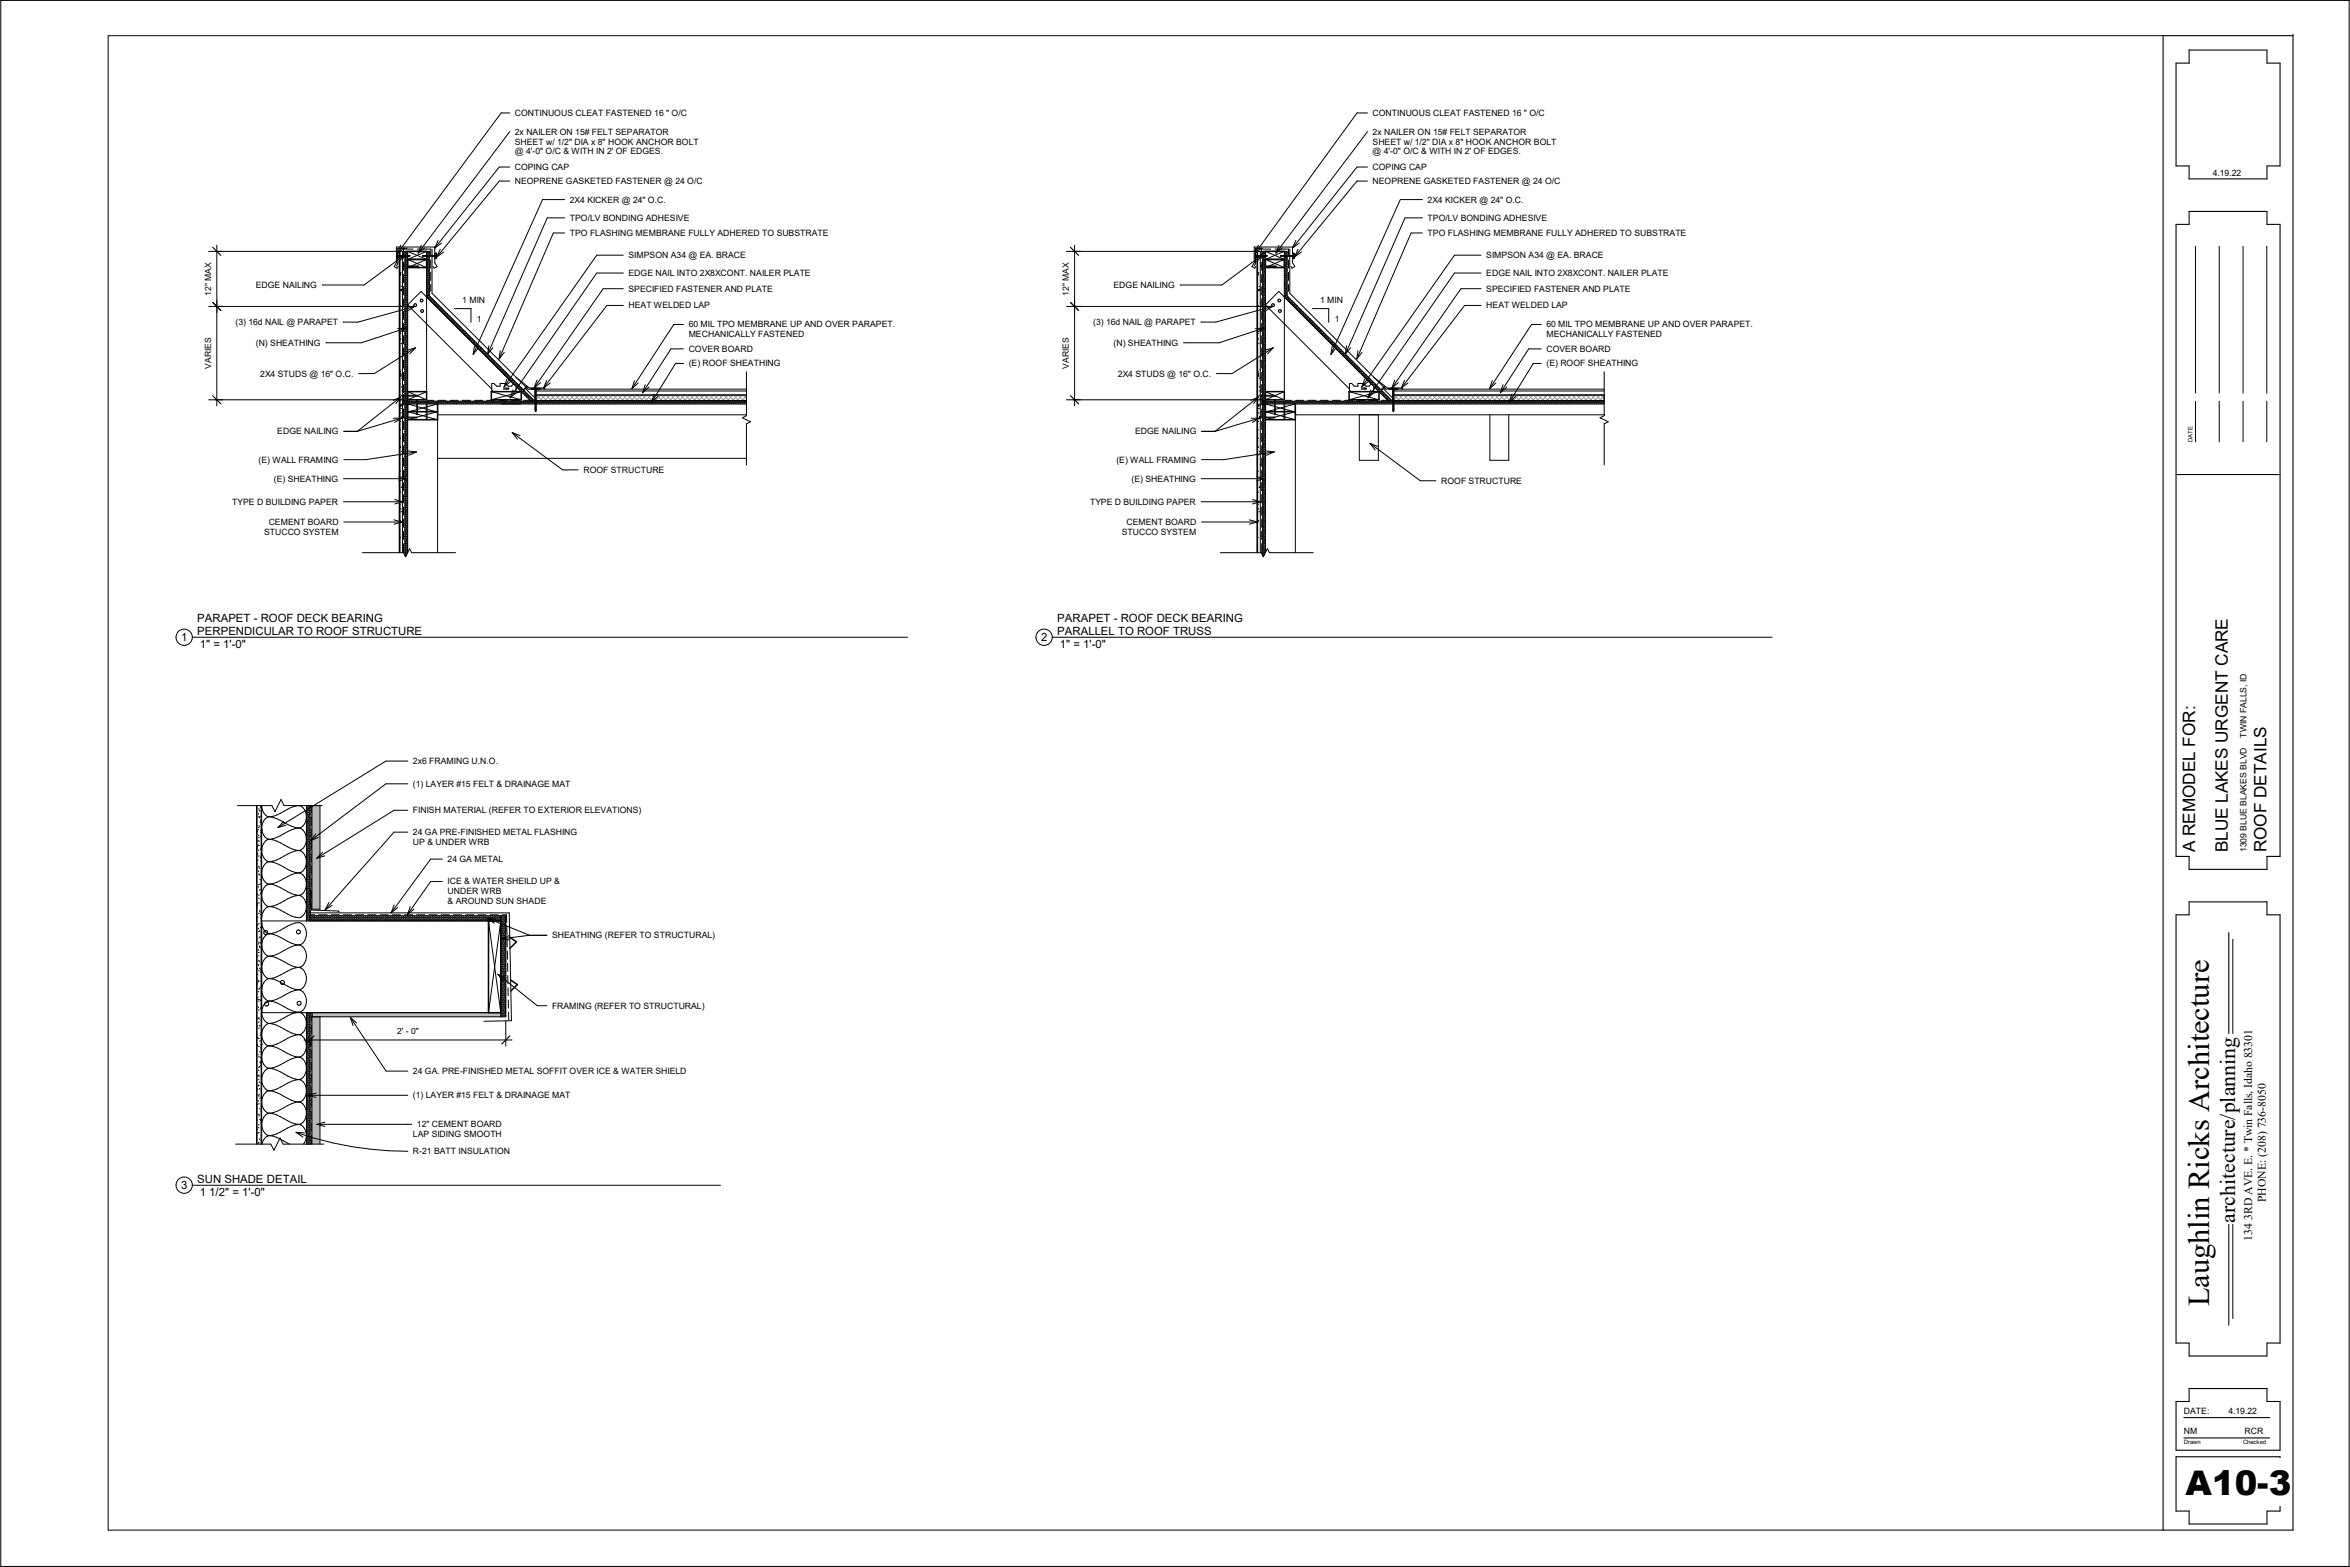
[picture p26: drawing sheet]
<svg xmlns="http://www.w3.org/2000/svg" width="914mm" height="610mm" viewBox="0 0 914 610" stroke-linecap="round" stroke-linejoin="round" font-family="sans-serif">
<defs><g id="words">
<g font-size="13.2">
<text x="850.4" y="581.7">A10</text>
<text x="878.3" y="581.7">-</text>
<text x="882.8" y="581.7">3</text>
</g>
<text font-size="11.8" x="859.6" y="508.3" transform="rotate(-90 859.6 508.3)">Laughlin Ricks Architecture</text>
<text font-size="8.4" x="869.7" y="475.7" transform="rotate(-90 869.7 475.7)">architecture/planning</text>
<g font-size="6.7">
<text x="854.2" y="331.6" transform="rotate(-90 854.2 331.6)">A REMODEL FOR:</text>
<text x="866.9" y="331.6" transform="rotate(-90 866.9 331.6)">BLUE LAKES URGENT CARE</text>
<text x="882" y="331.6" transform="rotate(-90 882 331.6)">ROOF DETAILS</text>
</g>
<g font-size="4.6">
<text x="881.7" y="467.7" transform="rotate(-90 881.7 467.7)">PHONE: (208) 736-8050</text>
<text x="876.3" y="482.6" transform="rotate(-90 876.3 482.6)">134 3RD AVE. E. * Twin Falls, Idaho 83301</text>
</g>
<g font-size="4.4">
<text x="76.8" y="242.1">PARAPET - ROOF DECK BEARING</text>
<text x="411.4" y="242.1">PARAPET - ROOF DECK BEARING</text>
<text x="70.4" y="249.3">1</text>
<text x="76.8" y="247.1">PERPENDICULAR TO ROOF STRUCTURE</text>
<text x="405.1" y="249.3">2</text>
<text x="411.4" y="247.1">PARALLEL TO ROOF TRUSS</text>
<text x="77.8" y="252.2">1&quot; = 1'-0&quot;</text>
<text x="412.4" y="252.2">1&quot; = 1'-0&quot;</text>
<text x="76.8" y="460.2">SUN SHADE DETAIL</text>
<text x="70.4" y="462.5">3</text>
<text x="77.8" y="465.3">1 1/2&quot; = 1'-0&quot;</text>
</g>
<g font-size="3.4">
<text x="200.3" y="45">CONTINUOUS CLEAT FASTENED 16 &quot; O/C</text>
<text x="534.1" y="45">CONTINUOUS CLEAT FASTENED 16 &quot; O/C</text>
<text x="200.3" y="52.4">2x NAILER ON 15# FELT SEPARATOR</text>
<text x="534.1" y="52.4">2x NAILER ON 15# FELT SEPARATOR</text>
<text x="200.3" y="56.2">SHEET w/ 1/2&quot; DIA x 8&quot; HOOK ANCHOR BOLT</text>
<text x="534.1" y="56.2">SHEET w/ 1/2&quot; DIA x 8&quot; HOOK ANCHOR BOLT</text>
<text x="200.3" y="60">@ 4'-0&quot; O/C &amp; WITH IN 2' OF EDGES.</text>
<text x="534.1" y="60">@ 4'-0&quot; O/C &amp; WITH IN 2' OF EDGES.</text>
<text x="200.3" y="71.6">NEOPRENE GASKETED FASTENER @ 24 O/C</text>
<text x="200.3" y="66.1">COPING CAP</text>
<text x="534.1" y="71.6">NEOPRENE GASKETED FASTENER @ 24 O/C</text>
<text x="534.1" y="66.1">COPING CAP</text>
<text x="861" y="68.5">4.19.22</text>
<text x="221.7" y="78.8">2X4 KICKER @ 24&quot; O.C.</text>
<text x="555.5" y="78.8">2X4 KICKER @ 24&quot; O.C.</text>
<text x="221.7" y="85.9">TPO/LV BONDING ADHESIVE</text>
<text x="555.5" y="85.9">TPO/LV BONDING ADHESIVE</text>
<text x="221.7" y="91.8">TPO FLASHING MEMBRANE FULLY ADHERED TO SUBSTRATE</text>
<text x="555.5" y="91.8">TPO FLASHING MEMBRANE FULLY ADHERED TO SUBSTRATE</text>
<text x="244.6" y="100.4">SIMPSON A34 @ EA. BRACE</text>
<text x="578.3" y="100.4">SIMPSON A34 @ EA. BRACE</text>
<text x="244.6" y="107.3">EDGE NAIL INTO 2X8XCONT. NAILER PLATE</text>
<text x="578.3" y="107.3">EDGE NAIL INTO 2X8XCONT. NAILER PLATE</text>
<text x="99.5" y="112">EDGE NAILING</text>
<text x="244.6" y="113.4">SPECIFIED FASTENER AND PLATE</text>
<text x="433.3" y="112">EDGE NAILING</text>
<text x="578.3" y="113.4">SPECIFIED FASTENER AND PLATE</text>
<text x="179.9" y="118">1 MIN</text>
<text x="244.6" y="119.9">HEAT WELDED LAP</text>
<text x="513.6" y="118">1 MIN</text>
<text x="578.3" y="119.9">HEAT WELDED LAP</text>
<text x="185.6" y="125.3">1</text>
<text x="519.3" y="125.3">1</text>
<text x="91.6" y="126.4">(3) 16d NAIL @ PARAPET</text>
<text x="268" y="127.4">60 MIL TPO MEMBRANE UP AND OVER PARAPET.</text>
<text x="268" y="131.2">MECHANICALLY FASTENED</text>
<text x="425.4" y="126.4">(3) 16d NAIL @ PARAPET</text>
<text x="601.7" y="127.4">60 MIL TPO MEMBRANE UP AND OVER PARAPET.</text>
<text x="601.7" y="131.2">MECHANICALLY FASTENED</text>
<text x="99.5" y="134.5">(N) SHEATHING</text>
<text x="268" y="136.8">COVER BOARD</text>
<text x="433.3" y="134.5">(N) SHEATHING</text>
<text x="601.7" y="136.8">COVER BOARD</text>
<text x="268" y="142.5">(E) ROOF SHEATHING</text>
<text x="601.7" y="142.5">(E) ROOF SHEATHING</text>
<text x="101.3" y="146.5">2X4 STUDS @ 16&quot; O.C.</text>
<text x="435" y="146.5">2X4 STUDS @ 16&quot; O.C.</text>
<text x="107.9" y="169">EDGE NAILING</text>
<text x="441.7" y="169">EDGE NAILING</text>
<text x="100.6" y="180">(E) WALL FRAMING</text>
<text x="434.4" y="180">(E) WALL FRAMING</text>
<text x="227" y="183.9">ROOF STRUCTURE</text>
<text x="106.6" y="187.4">(E) SHEATHING</text>
<text x="440.3" y="187.4">(E) SHEATHING</text>
<text x="560.7" y="188.2">ROOF STRUCTURE</text>
<text x="90.4" y="196.3">TYPE D BUILDING PAPER</text>
<text x="424.1" y="196.3">TYPE D BUILDING PAPER</text>
<text x="102.7" y="208.1">STUCCO SYSTEM</text>
<text x="104.6" y="204.2">CEMENT BOARD</text>
<text x="436.5" y="208.1">STUCCO SYSTEM</text>
<text x="438.3" y="204.2">CEMENT BOARD</text>
<text x="874.2" y="287" transform="rotate(-90 874.2 287)">TWIN FALLS, ID</text>
<text x="160.7" y="297.2">2x6 FRAMING U.N.O.</text>
<text x="160.7" y="306.1">(1) LAYER #15 FELT &amp; DRAINAGE MAT</text>
<text x="160.7" y="316.4">FINISH MATERIAL (REFER TO EXTERIOR ELEVATIONS)</text>
<text x="160.7" y="324.9">24 GA PRE-FINISHED METAL FLASHING</text>
<text x="160.7" y="328.7">UP &amp; UNDER WRB</text>
<text x="174.2" y="335.4">24 GA METAL</text>
<text x="874.2" y="331.6" transform="rotate(-90 874.2 331.6)">1309 BLUE BLAKES BLVD</text>
<text x="174.2" y="344.1">ICE &amp; WATER SHEILD UP &amp;</text>
<text x="174.2" y="347.9">UNDER WRB</text>
<text x="174.2" y="351.7">&amp; AROUND SUN SHADE</text>
<text x="214.8" y="365">SHEATHING (REFER TO STRUCTURAL)</text>
<text x="214.8" y="392.4">FRAMING (REFER TO STRUCTURAL)</text>
<text x="160.7" y="417.8">24 GA. PRE-FINISHED METAL SOFFIT OVER ICE &amp; WATER SHIELD</text>
<text x="160.7" y="427.2">(1) LAYER #15 FELT &amp; DRAINAGE MAT</text>
<text x="160.7" y="442.4">LAP SIDING SMOOTH</text>
<text x="162.2" y="438.5">12&quot; CEMENT BOARD</text>
<text x="160.7" y="449">R-21 BATT INSULATION</text>
<text x="849.8" y="550.2">DATE:</text>
<text x="867.1" y="550.2">4.19.22</text>
<text x="849.8" y="558">NM</text>
<text x="873.4" y="558">RCR</text>
</g>
<g font-size="3.3">
<text x="82.1" y="115" transform="rotate(-90 82.1 115)">12&quot; MAX</text>
<text x="415.9" y="115" transform="rotate(-90 415.9 115)">12&quot; MAX</text>
<text x="82.1" y="143.4" transform="rotate(-90 82.1 143.4)">VARIES</text>
<text x="415.9" y="143.4" transform="rotate(-90 415.9 143.4)">VARIES</text>
<text x="154.5" y="402.3">2' - 0&quot;</text>
</g>
<g font-size="2.3">
<text x="853.1" y="172" transform="rotate(-90 853.1 172)">DATE</text>
<text x="849.8" y="561.8">Drawn</text>
<text x="872.8" y="561.8">Checked</text>
</g>
</g></defs>
<path d="M155.4 97.8v117.2" fill="none" stroke="#c0c0c0" stroke-width=".39"/>
<g fill="#fff">
<path d="M208.2 153.7h82.2v2.1h-82.2z"/>
<path d="M155.6 97.8h1v117.2h-1z"/>
<path d="M157.6 97.8h1v58.3h-1z"/>
</g>
<g fill="none" stroke="#000" stroke-width=".39">
<path d="M81.2 97.8h82.7M154.8 99.4h4.2M154.8 99.7h4.2M154.8 98.7l-.2 .9 .2 .8M155 99.4v.3M155.2 99.4v.3M155.3 97.8v117.2M155.6 97.8v117.2M155.9 99.4v.3M156.2 99.4v.3M156.5 99.4v.3M156.6 97.8v117.2"/>
<path d="M156.8 99.4v.3M156.9 99.1v.6M157.1 99.4v.3M157.5 99.4v.3M157.6 97.8v118.3M157.8 99.4v.3M158.1 99.4v.3M158.4 96.6h-3.6v6l-.5 .9M158.4 99.4v.3M158.7 99.4v.3M159 99.4l.5 .2M159 99.5l.5 .1"/>
<path d="M159 99.4v.3M159.5 99.6l-.5 .1M159.5 99.6h-.5M160.7 96.9h-3.7v3.6M162.3 96.9h5.3v2.7M164.5 99.6h.4M164.5 99.6l.4 .1M164.9 99.4h4.9M164.9 99.5l-.4 .1M164.9 99.7h4.9M164.9 99.4v.3M164.9 99.4l-.4 .2"/>
<path d="M165.2 99.4v.3M165.7 99.4v.3M166 97.8h1v17.3M166 97.8v54.6l-7.4 3.1h1.3M166 97.8l-7.4 3.1 7.4 3.2M166.1 99.4v.3M166.6 99.4v.3M167.2 99.4v.3M167.7 99.4v.3M168 99.4v.3M168.1 96.9v17.2l37.3 37.3h85M168.3 99.4v.3"/>
<path d="M168.6 99.4v.3M169 99.4v.3M169.3 98.5h.5v2.1h-.5zM169.5 99.4v.3M169.8 98.7v1.7M81.2 119.2h76.4M154.9 103.6l-.4 .8-1.1-.7 .9-1.5v-6.1h14.9v6.1l.9 1.5-1.1 .7-.5-.8M155.6 106.6l.1-.3 .2 .6h-.3M155.7 112.8l.7-.3-.2 .6zM155.8 118.9l.2 .2M155.8 106l.3 .2M156.5 111.4h-.3"/>
<path d="M156.5 117.8h.1M157 102v3.2M157 106.8v3.1M157 111.5v3.2M157 116.3v3.2M157 103.7h.6M157.6 103.5l-.7-.2v.6M158.6 104.1l7.4-3.2-7.4-3.1v58.3M158.6 119.2h.9M158.6 103.5l4.3 .1-4.3 .1M166 115.5l.8-.7 40.7 40.8-.7 .7-43-42.9-5.2 5.2 32.7 32.7M167.6 101.1v3.2"/>
<path d="M167.6 105.9v3.2M167.6 110.7v2.6M155.7 131.7l.3 .3M155.9 129.7l-.3 .1M156 133.5l.3 .2M157 121.1v3.1M157 125.8v3.2M157 130.6v3.2M157 135.3v3.2M176.9 120.1h6.4v5.3M81.2 155.5h76.4M155.6 144.1v.4"/>
<path d="M155.6 145.8l.4-.4 .1 .9h-.5M155.6 157.7l.6-.2-.2 .6-.4-.2M155.6 149.4h.1M155.6 155.8l.2 .2M155.7 157.4l.3 .2M155.7 144.6l.3 .2M156.2 157.1l-.2 .3M156.3 158.9h-.3M156.3 153.8l-.2 .2M156.4 155.2l-.3 .1M156.5 150.4l-.3 .2M156.5 140.6h.1"/>
<path d="M156.6 147l-.3 .2M156.6 151.8v.3M156.6 157.7v.1M156.6 140.4h-.1M156.6 143.7l-.2 .1M156.9 153.7l.1 .6zM157 153.8h.6M157 154.1h.6M157 140.1v3.2M157 144.9v3.1M157 149.6v3.2M157 154.4v3.2"/>
<path d="M157 159.1v3.2M157.6 156.1h48.9M157.6 157.1h132.8M158.6 152.4l7.4 3.1M158.6 153.8h4M158.6 154.1h4M162.2 155.5v.6M162.2 157.1l.1 4.2 .1-4.2M162.4 155.5v.6M165.9 157.1v6.2M166.2 157.1v6.2M166.3 155.7h2.5"/>
<path d="M170.4 155.7h3.2M175.1 155.7h3.2M179.9 155.7h3.1M184.7 155.7h3.1M189.4 155.7h3.2M191.2 152.4l11.6 3.1M194.2 155.7h3.2M195.9 151l2.1 .2-2.1 .2M197.1 151l.2 .2-.2 .2M198.9 155.7h3.2M199.8 149.4l-.8 .8h-1.2l-1.1-1h-2.1v1h-1.3l-1.1-1h-.9v2.6l.3 .2M200.8 150.3v1.5l-.3 .3"/>
<path d="M200.8 146.8l5.3 4.2h5.8v.4M202.7 152.3l-.1 .1M202.8 152.4l-11.6 3.1M202.9 152.5l-.1 .1M203.7 155.7h2.5M204.7 150.5h.1M204.7 151.4l3.5 3.5M204.8 150.5l.1 .3-1.1 1M204.8 150.5l-1.3 1.1M204.8 150.3l.3 .5M206.7 151.1l3.5 .1zM206.8 151.2v.2v-.2"/>
<path d="M207 156.1h83.4M207.1 151.2l.1 .2v-.2M207.3 155.7l83.1 .1M207.6 151.2v.2v-.2M208 151.2l-.1 .1M208 151.3l.7 .3M208.2 151.8h.4M208.2 154.3h.4M208.2 153.7h82.2M208.2 151.6v8M208.2 152.1h82.2M208.2 155.5h.4"/>
<path d="M208.2 159.6h.4M208.2 152.3h.4M208.2 152.7h.4M208.2 153.1h.4M208.2 153.5h.4M208.2 159.6l.2 .5M208.2 158.8h.4M208.2 158h.4M208.2 157.2h.4M208.2 156.4h.4M208.2 154.7h.4M208.2 153.9h.4"/>
<path d="M208.2 159.3h.4M208.2 158.5h.4M208.2 157.6h.4M208.2 156.8h.4M208.2 156h.4M208.2 155.2h.4M208.3 159.6l.1 .5M208.4 151.2v.2v-.2M208.5 159.6l-.1 .5M208.6 151.6v8M208.6 159.6l-.2 .5M208.8 151.2l.1 .1"/>
<path d="M208.9 151.3l-.2 .3M209.2 151.2v.2l.1-.2M209.6 151.2v.2l.1-.2M210 151.2v.2l.1-.2M290.4 144.7v17l-1.6 .8 3.2 1.6-1.6 .8v16M155.6 174h.1M155.7 170.3l.2 .2M155.7 170.6l-.1 .2M155.7 177.2h-.1M155.8 167.3l-.2 .2M155.9 173.6h-.3M156 163.9l-.3 .2"/>
<path d="M156.1 160.5l-.3 .2M156.3 175.6l.2 .2M156.3 162.1v.6M156.5 162.1v.6M156.5 162.6h1.1M156.5 162.3h1.1M156.6 176.6h.1M157 163.9v3.2M157 168.7v3.1M157 173.4v3.2M157 178.2v3.2M158.6 160.1l11.7 3.2v51.7"/>
<path d="M158.6 162.3l3.7 .1-3.7 .2M159.3 160.1l11-3v4.3h120.1M169.6 160.1l-11-3v57.9M170.3 160.1l-11.7 3.2M170.3 178.3h120.1M155.6 183.1l.3 .2M155.6 196l.3 .2M155.7 191.3l.3 .2M155.8 197.9l.3 .2M156.4 199.1h-.4M156.6 180.8h.1M156.6 189.1l-.4 .5 .4 .1"/>
<path d="M157 182.9v3.2M157 187.7v3.2M157 192.4v3.2M157 197.2v3.2M141 215h16M155.6 202.6l.3-.1-.3 .5M155.6 208.8l.2 .3M157 202v3.1M157 206.7v3.2M157 211.5v3.5M157 215l.8 1.6 1.6-3.2 .8 1.6h17"/>
<circle cx="161.6" cy="118.7" r=".55"/>
<circle cx="164" cy="116.9" r=".54"/>
<circle cx="164.3" cy="121" r=".54"/>
</g>
<g fill="none" stroke="#191919" stroke-width=".39">
<path d="M157.6 98h1M157.6 98.7h1M157.6 99.4h1M157.6 98.7h.1M157.6 98l.7 .7-.7 .7M157.6 99.4l.7 .8-.7 .6M157.6 98.7v.1M157.9 97.8l-.3 .2M158.6 97.8l-.3 .2 .3 .3M158.6 99.1l-.3 .3 .3 .3M166 98h1M166 98.7h1"/>
<path d="M166 99.4h1M166 98.7v.1M166.3 97.8l-.2 .2 .7 .7-.7 .7 .7 .8-.7 .6 .7 .8-.7 .7 .7 .7-.7 .7 .7 .7-.7 .7 .7 .7-.7 .7 .7 .7-.7 .7 .7 .7-.7 .7 .7 .7-.7 .7 .7 .7-.7 .7 .7 .7-.7 .7 .7 .8-.7 .6 .7 .8-.3 .3M167 97.8l-.2 .2 .2 .3M167 99.1l-.2 .3 .2 .3M157.6 119.8v.1M157.6 100.2h1M157.6 100.8h1M157.6 101.6h1M157.6 102.3h1M157.6 103h1M157.6 103.7h1"/>
<path d="M157.6 104.4h1M157.6 105.1h1M157.6 105.8h1M157.6 106.5h1M157.6 107.2h1M157.6 107.9h1M157.6 108.6h1M157.6 109.3h1M157.6 110h1M157.6 110.7h1M157.6 111.4h1M157.6 112.1h1"/>
<path d="M157.6 112.8h1M157.6 113.5h1M157.6 114.3h1M157.6 114.9h1M157.6 100.1v.1M157.6 115.7h1M157.6 116.4h1M157.6 117.1h1M157.6 117.8h1M157.6 118.5h1M157.6 119.2h1M157.6 119.9h1"/>
<path d="M157.6 105.7v.1M157.6 101.5v.1M157.6 102.9v.1M157.6 104.3v.1M157.6 107.1v.1M157.6 108.5v.1M157.6 111.4h.1M157.6 112.8h.1M157.6 114.2v.1M157.6 115.6v.1M157.6 117v.1M157.6 118.4v.1"/>
<path d="M157.6 119.9h.1M157.6 117.8l.7 .7-.7 .7M157.6 118.5h.1M157.6 114.3h.1M157.6 110v.1M157.6 107.9l.7 .7-.7 .7M157.6 108.6v.1M157.6 107.2h.1M157.6 106.5l.7 .7-.7 .7M157.6 105.1l.7 .7-.7 .7M157.6 100.8l.7 .8-.7 .7M157.6 102.3l.7 .7-.7 .7"/>
<path d="M157.6 103.7l.7 .7-.7 .7M157.6 109.3l.7 .7-.7 .7M157.6 110.7l.7 .7-.7 .7M157.6 112.1l.7 .7-.7 .7M157.6 113.5l.7 .8-.7 .6M157.6 114.9l.7 .8-.7 .7M157.6 116.4l.7 .7-.7 .7M157.6 119.2l.7 .7-.7 .7M157.6 117.1h.1M157.6 115.7h.1M157.6 112.8v.1M157.6 111.4v.1"/>
<path d="M157.6 105.8h.1M157.6 104.4h.1M157.6 103h.1M157.6 100.2h.1M158.6 106.2l-.3 .3 .3 .3M158.6 100.5l-.3 .3 .3 .3M158.6 102l-.3 .3 .3 .3M158.6 103.4l-.3 .3 .3 .3M158.6 104.8l-.3 .3 .3 .3M158.6 107.6l-.3 .3 .3 .3M158.6 109l-.3 .3 .3 .3M158.6 110.4l-.3 .3 .3 .3"/>
<path d="M158.6 111.8l-.3 .3 .3 .3M158.6 113.2l-.3 .3 .3 .3M158.6 114.6l-.3 .3 .3 .3M158.6 116.1l-.3 .3 .3 .3M158.6 117.5l-.3 .3 .3 .3M158.6 118.9l-.3 .3 .3 .3M166 100.1l1 .1M166 100.8h1M166 102.3h1M166 103.7h1M166 104.4h1M166 105.1h1"/>
<path d="M166 105.7l1 .1M166 106.5h1M166 107.1l1 .1M166 107.9h1M166 108.5l1 .1M166 109.3h1M166 110.7h1M166 112.1h1M166 112.8h1M166 113.5h1M166 114.2l1 .1M166 114.9h1"/>
<path d="M166 104.3v.1M166 112.8v.1M166.1 101.6h.9M166.1 110h.9M166.1 115.7h1.5M167 103h-1M167 111.4l-1 .1M167 100.5l-.2 .3 .2 .4M167 101.9l-.2 .4 .2 .3M167 103.4l-.2 .3 .2 .3M167 104.8l-.2 .3 .2 .3M167 106.2l-.2 .3 .2 .3"/>
<path d="M167 107.6l-.2 .3 .2 .3M167 109l-.2 .3 .2 .3M167 110.4l-.2 .3 .2 .3M167 111.8l-.2 .3 .2 .3M167 113.2l-.2 .3 .2 .3M167 114.6l-.2 .3 .7 .8-.7 .6 1.5 .1M167.5 117.1h1.5M167.9 116l-.4 .4 .7 .7-.3 .3M168.2 117.8h1.5M168.2 116.3l.7 .8-.7 .6M169 118.5h1.4M169.3 117.3l-.4 .5 .7 .7-.4 .3"/>
<path d="M169.7 117.7l.6 .8-.7 .7h1.6M170.3 119.9h1.5M170.7 118.7l-.4 .5 .7 .7-.3 .3M171.1 119.1l.6 .8-.7 .7M157.6 136.7v.1M157.6 138.2h.1M157.6 120.6h1M157.6 121.3h1M157.6 122h1M157.6 122.7h1M157.6 123.4h1M157.6 124.1h1"/>
<path d="M157.6 124.8h1M157.6 125.5h1M157.6 126.2h1M157.6 126.9h1M157.6 127.6h1M157.6 128.4h1M157.6 129h1M157.6 129.8h1M157.6 130.5h1M157.6 131.1h1M157.6 131.9h1M157.6 132.6h1"/>
<path d="M157.6 133.3h1M157.6 134h1M157.6 134.7h1M157.6 135.4h1M157.6 136.1h1M157.6 136.8h1M157.6 137.5h1M157.6 138.2h1M157.6 138.9h1M157.6 139.6h1M157.6 121.2v.1M157.6 122.6v.1"/>
<path d="M157.6 124.1h.1M157.6 125.5h.1M157.6 126.9h.1M157.6 128.3v.1M157.6 129.7v.1M157.6 131.1h.1M157.6 132.5v.1M157.6 133.9v.1M157.6 135.3v.1M157.6 139.6h.1M157.6 126.2l.7 .7-.7 .7M157.6 130.5l.7 .6-.7 .8"/>
<path d="M157.6 134.7l.7 .7-.7 .7M157.6 136.1l.7 .7-.7 .7M157.6 121.3h.1M157.6 137.5l.7 .7-.7 .7M157.6 138.2v.1M157.6 135.4h.1M157.6 134h.1M157.6 131.9l.7 .7-.7 .7M157.6 132.6h.1M157.6 129.8h.1M157.6 127.6l.7 .8-.7 .6M157.6 125.5v.1"/>
<path d="M157.6 120.6l.7 .7-.7 .7M157.6 122l.7 .7-.7 .7M157.6 123.4l.7 .7-.7 .7M157.6 124.8l.7 .7-.7 .7M157.6 129l.7 .8-.7 .7M157.6 133.3l.7 .7-.7 .7M157.6 138.9l.7 .7-.7 .7M157.6 139.6v.1M157.6 136.8v.1M157.6 131.1v.1M157.6 128.4h.1M157.6 126.9v.1"/>
<path d="M157.6 122.7v.1M158.6 138.6l-.3 .3 .3 .3M158.6 120.3l-.3 .3 .3 .3M158.6 134.4l-.3 .3 .3 .3M158.6 121.7l-.3 .3 .3 .3M158.6 123.1l-.3 .3 .3 .3M158.6 124.5l-.3 .3 .3 .3M158.6 125.9l-.3 .3 .3 .3M158.6 127.3l-.3 .3 .3 .3M158.6 128.7l-.3 .3 .3 .3M158.6 130.1l-.3 .4 .3 .3M158.6 131.6l-.3 .3 .3 .3"/>
<path d="M158.6 133l-.3 .3 .3 .3M158.6 135.8l-.3 .3 .3 .3M158.6 137.2l-.3 .3 .3 .3M171.1 120.6h1.5M171.7 121.3h1.6M172.1 120.1l-.4 .5 .7 .7-.3 .3M172.5 120.5l.6 .8-.6 .7h1.4M173.2 122.7h1.5M173.5 121.6l-.4 .4 .7 .7-.3 .3M173.9 123.4h1.5M173.9 121.9l.6 .8-.7 .7M174.6 124.1h1.5"/>
<path d="M174.9 123l-.4 .4 .7 .7-.3 .3M175.3 123.3l.6 .8-.6 .7h1.5M176 125.5h1.5M176.4 124.4l-.5 .4 .7 .7-.3 .4M176.7 126.2h1.5M176.7 124.8l.6 .7-.6 .7M177.4 126.9h1.5M177.8 125.8l-.5 .4 .8 .7-.4 .4M178.1 127.6h1.5M178.1 126.2l.6 .7-.6 .7M178.8 128.4h1.5M179.2 127.2l-.5 .4 .8 .8-.4 .3"/>
<path d="M179.5 127.6l.7 .8-.7 .6h1.5M180.2 129.8h1.5M180.6 128.6l-.4 .4 .6 .8-.2 .3M180.9 129l.7 .8-.7 .6 1.5 .1M181.6 131.1h1.5M182 130l-.4 .5 .7 .6-.4 .4M182.3 130.4l.7 .7-.7 .7M182.3 131.9h1.5M183 132.6h1.5M183.4 131.4l-.4 .5 .7 .7-.4 .3M183.8 131.8l.6 .8-.7 .6 1.6 .1M184.4 134h1.5"/>
<path d="M184.8 132.8l-.4 .5 .7 .7-.3 .3M185.2 133.2l.6 .8-.7 .7M185.2 134.7h1.4M185.8 135.4h1.6M186.2 134.2l-.4 .5 .7 .7-.3 .3M186.6 134.6l.6 .8-.7 .7M186.6 136.1h1.4M187.3 136.8h1.5M187.6 135.7l-.4 .4 .7 .7-.3 .3M188 136l.6 .8-.7 .7h1.6M188.7 138.2h1.5M189 137.1l-.4 .4 .7 .7-.3 .3"/>
<path d="M189.4 137.4l.6 .8-.6 .7h1.5M190.1 139.6h1.5M190.5 138.5l-.5 .4 .7 .7-.3 .4M190.8 138.9l.6 .7-.6 .7M191.9 139.9l-.5 .4 .8 .7-.4 .4M157.6 156.5h132.8M157.6 143.8h.1M157.6 148v.1M157.6 152.3h.1M157.6 155.1h.1M157.6 156.5h.1M157.6 157.2h1"/>
<path d="M157.6 157.9h1M157.6 158.7h1M157.6 159.3h1M157.6 157.9h.1M157.6 140.3h1M157.6 141h1M157.6 141.7h1M157.6 142.5h1M157.6 143.1h1M157.6 143.8h1M157.6 144.6h1M157.6 145.2h1"/>
<path d="M157.6 146h1M157.6 146.7h1M157.6 147.4h1M157.6 148.1h1M157.6 148.8h1M157.6 149.5h1M157.6 150.2h1M157.6 150.9h1M157.6 151.6h1M157.6 152.3h1M157.6 153h1M157.6 153.7h1"/>
<path d="M157.6 154.4h1M157.6 155.1h1M157.6 155.8h1M157.6 141h.1M157.6 142.4v.1M157.6 145.2h.1M157.6 146.6v.1M157.6 149.4v.1M157.6 150.8v.1M157.6 153.7h.1M157.6 150.2l.7 .7-.7 .7M157.6 154.4l.7 .7-.7 .7"/>
<path d="M157.6 155.8l.7 .7-.7 .7M157.6 159.3v.1M157.6 157.9v.1M157.6 156.5v.1M157.6 157.2l.7 .7-.7 .8M157.6 158.7l.7 .6-.7 .8M157.6 153.7v.1M157.6 149.5h.1M157.6 147.4l.7 .7-.7 .7M157.6 148.1h.1M157.6 146l.7 .7-.7 .7M157.6 141.7l.7 .8-.7 .6"/>
<path d="M157.6 142.5h.1M157.6 140.3l.7 .7-.7 .7M157.6 143.1l.7 .7-.7 .8M157.6 144.6l.7 .6-.7 .8M157.6 148.8l.7 .7-.7 .7M157.6 151.6l.7 .7-.7 .7M157.6 153l.7 .7-.7 .7M157.6 155.1v.1M157.6 152.3v.1M157.6 150.9v.1M157.6 146.7h.1M157.6 145.2v.1"/>
<path d="M157.6 143.8v.1M157.6 141v.1M158.6 148.5l-.3 .3 .3 .3M158.6 155.5l-.3 .3 .7 .7-.7 .7 .3 .3M158.6 158.3l-.3 .4 .3 .3M158.6 159.8l-.3 .3 .3 .3M158.6 140l-.3 .3 .3 .3M158.6 141.4l-.3 .3 .3 .3M158.6 142.8l-.3 .3 .3 .3M158.6 144.2l-.3 .4 .3 .3M158.6 145.7l-.3 .3 .3 .3M158.6 147.1l-.3 .3 .3 .3"/>
<path d="M158.6 149.9l-.3 .3 .3 .3M158.6 151.3l-.3 .3 .3 .3M158.6 152.7l-.3 .3 .3 .3M158.6 154.1l-.3 .3 .3 .3M159.3 156.1l.4 .4-.6 .6M160 156.1l.4 .4-.6 .6M160.7 156.1l.4 .4-.6 .6M161.4 156.1l.4 .4-.6 .6M162.1 156.1l.4 .4-.6 .6M162.8 156.1l.4 .4-.6 .6M163.5 156.1l.5 .4-.7 .6M164.2 156.1l.4 .4-.6 .6"/>
<path d="M164.9 156.1l.5 .4-.6 .6M165.6 156.1l.5 .4-.7 .6M166.3 156.1l.5 .4-.6 .6M167 156.1l.5 .4-.6 .6M167.7 156.1l.5 .4-.6 .6M168.4 156.1l.5 .4-.6 .6M169.1 156.1l.5 .4-.6 .6M169.8 156.1l.5 .4-.6 .6M170.5 156.1l.5 .4-.6 .6M171.2 156.1l.5 .4-.6 .6M172 156.1l.4 .4-.6 .6M172.6 156.1l.5 .4-.6 .6"/>
<path d="M173.4 156.1l.4 .4-.6 .6M174.1 156.1l.4 .4-.6 .6M174.8 156.1l.4 .4-.6 .6M175.5 156.1l.4 .4-.6 .6M176.2 156.1l.4 .4-.6 .6M176.9 156.1l.4 .4-.6 .6M177.6 156.1l.5 .4-.7 .6M178.3 156.1l.4 .4-.6 .6M179 156.1l.5 .4-.6 .6M179.7 156.1l.5 .4-.7 .6M180.4 156.1l.4 .4-.5 .6M181.1 156.1l.5 .4-.6 .6"/>
<path d="M181.8 156.1l.5 .4-.6 .6M182.5 156.1l.5 .4-.6 .6M183.2 156.1l.5 .4-.7 .6M183.9 156.1l.5 .4-.6 .6M184.6 156.1l.5 .4-.6 .6M185.3 156.1l.5 .4-.6 .6M186.1 156.1l.4 .4-.6 .6M186.7 156.1l.5 .4-.6 .6M187.5 156.1l.4 .4-.6 .6M188.2 156.1l.4 .4-.6 .6M188.8 156.1l.5 .4-.6 .6M189.6 156.1l.4 .4-.6 .6"/>
<path d="M190.3 156.1l.4 .4-.6 .6M190.8 140.3h1.5M191 156.1l.4 .4-.6 .6M191.5 141h1.5M191.7 156.1l.5 .4-.7 .6M192.2 140.3l.6 .7-.6 .7M192.2 141.7h1.5M192.4 156.1l.4 .4-.6 .6M192.9 142.5h1.5M193.1 156.1l.4 .4-.5 .6M193.3 141.3l-.5 .4 .7 .8-.3 .2M193.6 141.6l.7 .9-.7 .6h1.5"/>
<path d="M193.8 156.1l.5 .4-.7 .6M194.3 143.8h1.5M194.5 156.1l.4 .4-.5 .6M194.7 142.7l-.4 .4 .6 .7-.3 .4M195 143.1l.7 .7-.7 .7M195 144.6h1.5M195.2 156.1l.5 .4-.6 .6M195.7 145.2h1.5M195.9 156.1l.5 .4-.7 .6M196.1 144.1l-.4 .5 .7 .6-.4 .4M196.4 144.5l.7 .7-.7 .7M196.4 146h1.5"/>
<path d="M196.6 156.1l.5 .4-.6 .6M197.1 146.7h1.5M197.3 156.1l.5 .4-.7 .6M197.5 145.5l-.4 .5 .7 .7-.4 .3M197.8 147.4h1.5M197.9 145.9l.6 .8-.7 .6M198 156.1l.5 .4-.6 .6M198.5 148.1h1.5M198.7 156.1l.5 .4-.6 .6M198.9 146.9l-.4 .5 .7 .7-.3 .3M199.3 147.3l.6 .8-.7 .7h1.5M199.4 156.1l.5 .4-.6 .6"/>
<path d="M199.9 149.5h1.6M200.2 156.1l.4 .4-.6 .6M200.3 148.3l-.4 .5 .7 .7-.3 .3M200.7 148.7l.6 .8-.7 .7M200.7 150.2h1.4M200.8 156.1l.5 .4-.6 .6M201.4 150.9h1.5M201.5 156.1l.5 .4-.6 .6M201.7 149.8l-.4 .4 .7 .7-.3 .3M202.1 150.1l.6 .8-.7 .7h1.6M202.3 156.1l.4 .4-.6 .6M202.8 152.3h1.5"/>
<path d="M202.9 156.1l.5 .4-.6 .6M203.1 151.2l-.4 .4 .7 .7-.3 .3M203.5 151.5l.6 .8-.6 .7h1.5M203.7 156.1l.4 .4-.6 .6M204.2 153.7h1.5M204.4 156.1l.4 .4-.6 .6M204.6 152.6l-.5 .4 .7 .7-.3 .4M204.9 153l.6 .7-.6 .7M204.9 154.4h1.5M205.1 156.1l.4 .4-.6 .6M205.6 155.1h1.5M205.8 156.1l.4 .4-.6 .6"/>
<path d="M206 154l-.5 .4 .7 .7-.3 .3M206.3 154.3l.6 .8-.7 .7M206.3 155.8h.9M206.5 156.1l.4 .4-.6 .6M207.2 156.1l.4 .4-.5 .6M207.3 155.4l-.4 .4 .2 .2M207.9 156.1l.5 .4-.7 .6M208.6 156.1l.4 .4-.6 .6M209.3 156.1l.5 .4-.7 .6M210 156.1l.4 .4-.6 .6M210.7 156.1l.5 .4-.6 .6M211.4 156.1l.5 .4-.7 .6"/>
<path d="M212.1 156.1l.5 .4-.6 .6M212.8 156.1l.5 .4-.6 .6M213.5 156.1l.5 .4-.6 .6M214.2 156.1l.5 .4-.6 .6M214.9 156.1l.5 .4-.6 .6M215.6 156.1l.5 .4-.6 .6M216.4 156.1l.4 .4-.6 .6M217 156.1l.5 .4-.6 .6M217.8 156.1l.4 .4-.6 .6M218.5 156.1l.4 .4-.6 .6M219.2 156.1l.4 .4-.6 .6M219.9 156.1l.4 .4-.6 .6"/>
<path d="M220.6 156.1l.4 .4-.6 .6M221.3 156.1l.4 .4-.6 .6M222 156.1l.5 .4-.7 .6M222.7 156.1l.4 .4-.6 .6M223.4 156.1l.5 .4-.7 .6M224.1 156.1l.4 .4-.6 .6M224.8 156.1l.5 .4-.6 .6M225.5 156.1l.5 .4-.7 .6M226.2 156.1l.5 .4-.6 .6M226.9 156.1l.5 .4-.6 .6M227.6 156.1l.5 .4-.6 .6M228.3 156.1l.5 .4-.6 .6"/>
<path d="M229 156.1l.5 .4-.6 .6M229.7 156.1l.5 .4-.6 .6M230.5 156.1l.4 .4-.6 .6M231.1 156.1l.5 .4-.6 .6M231.9 156.1l.4 .4-.6 .6M232.6 156.1l.4 .4-.6 .6M233.3 156.1l.4 .4-.6 .6M234 156.1l.4 .4-.6 .6M234.7 156.1l.4 .4-.6 .6M235.4 156.1l.4 .4-.6 .6M236.1 156.1l.4 .4-.6 .6M236.8 156.1l.4 .4-.6 .6"/>
<path d="M237.5 156.1l.5 .4-.7 .6M238.2 156.1l.4 .4-.6 .6M238.9 156.1l.5 .4-.6 .6M239.6 156.1l.5 .4-.7 .6M240.3 156.1l.4 .4-.5 .6M241 156.1l.5 .4-.6 .6M241.7 156.1l.5 .4-.6 .6M242.4 156.1l.5 .4-.6 .6M243.1 156.1l.5 .4-.6 .6M243.8 156.1l.5 .4-.6 .6M244.6 156.1l.4 .4-.6 .6M245.2 156.1l.5 .4-.6 .6"/>
<path d="M246 156.1l.4 .4-.6 .6M246.7 156.1l.4 .4-.6 .6M247.4 156.1l.4 .4-.6 .6M248.1 156.1l.4 .4-.6 .6M248.8 156.1l.4 .4-.6 .6M249.5 156.1l.4 .4-.6 .6M250.2 156.1l.4 .4-.6 .6M250.9 156.1l.4 .4-.6 .6M251.6 156.1l.5 .4-.7 .6M252.3 156.1l.4 .4-.6 .6M253 156.1l.4 .4-.5 .6M253.7 156.1l.5 .4-.7 .6"/>
<path d="M254.4 156.1l.4 .4-.5 .6M255.1 156.1l.5 .4-.6 .6M255.8 156.1l.5 .4-.6 .6M256.5 156.1l.5 .4-.6 .6M257.2 156.1l.5 .4-.6 .6M257.9 156.1l.5 .4-.6 .6M258.7 156.1l.4 .4-.6 .6M259.3 156.1l.5 .4-.6 .6M260.1 156.1l.4 .4-.6 .6M260.8 156.1l.4 .4-.6 .6M261.5 156.1l.4 .4-.6 .6M262.2 156.1l.4 .4-.6 .6"/>
<path d="M262.8 156.1l.5 .4-.6 .6M263.6 156.1l.4 .4-.6 .6M264.3 156.1l.4 .4-.6 .6M265 156.1l.4 .4-.6 .6M265.7 156.1l.4 .4-.6 .6M266.4 156.1l.4 .4-.6 .6M267.1 156.1l.4 .4-.5 .6M267.8 156.1l.5 .4-.7 .6M268.5 156.1l.4 .4-.5 .6M269.2 156.1l.5 .4-.6 .6M269.9 156.1l.5 .4-.7 .6M270.6 156.1l.5 .4-.6 .6"/>
<path d="M271.3 156.1l.5 .4-.6 .6M272 156.1l.5 .4-.6 .6M272.8 156.1l.4 .4-.6 .6M273.4 156.1l.5 .4-.6 .6M274.2 156.1l.4 .4-.6 .6M274.8 156.1l.5 .4-.6 .6M275.5 156.1l.5 .4-.6 .6M276.3 156.1l.4 .4-.6 .6M276.9 156.1l.5 .4-.6 .6M277.7 156.1l.4 .4-.6 .6M278.4 156.1l.4 .4-.6 .6M279.1 156.1l.4 .4-.6 .6"/>
<path d="M279.8 156.1l.4 .4-.6 .6M280.5 156.1l.4 .4-.6 .6M281.2 156.1l.4 .4-.5 .6M281.9 156.1l.5 .4-.7 .6M282.6 156.1l.4 .4-.6 .6M283.3 156.1l.5 .4-.6 .6M284 156.1l.5 .4-.7 .6M284.7 156.1l.5 .4-.6 .6M285.4 156.1l.5 .4-.6 .6M286.1 156.1l.5 .4-.6 .6M286.9 156.1l.4 .4-.6 .6M287.5 156.1l.5 .4-.6 .6"/>
<path d="M288.2 156.1l.5 .4-.6 .6M288.9 156.1l.5 .4-.6 .6M289.6 156.1l.5 .4-.6 .6M290.4 156.1v.1M290.4 156.9l-.2 .2M157.6 160.1h1M157.6 160.8h1M157.6 161.5h1M157.6 162.2h1M157.6 162.9h1M157.6 163.6h1M157.6 164.3h1"/>
<path d="M157.6 165h1M157.6 165.7h1M157.6 166.4h1M157.6 167.1h1M157.6 167.8h1M157.6 168.5h1M157.6 169.2h1M157.6 169.9h1M157.6 170.6h1M157.6 171.3h1M157.6 172h1M157.6 172.8h1"/>
<path d="M157.6 173.4h1M157.6 174.2h1M157.6 174.8h1M157.6 175.6h1M157.6 176.3h1M157.6 177h1M157.6 177.7h1M157.6 178.4h1M157.6 179.1h1M157.6 179.8h1M157.6 160.7v.1M157.6 162.1v.1"/>
<path d="M157.6 163.5v.1M157.6 164.9v.1M157.6 166.3v.1M157.6 167.8h.1M157.6 169.2h.1M157.6 170.6h.1M157.6 172h.1M157.6 174.8h.1M157.6 176.2v.1M157.6 177.6v.1M157.6 179v.1M157.6 177.7h.1"/>
<path d="M157.6 176.3h.1M157.6 173.4v.1M157.6 172v.1M157.6 169.9l.7 .7-.7 .7M157.6 167.8v.1M157.6 166.4v.1M157.6 163.6h.1M157.6 162.2h.1M157.6 160.1l.7 .7-.7 .7M157.6 161.5l.7 .7-.7 .7M157.6 162.9l.7 .7-.7 .7M157.6 164.3l.7 .7-.7 .7"/>
<path d="M157.6 165.7l.7 .7-.7 .7M157.6 167.1l.7 .7-.7 .7M157.6 168.5l.7 .7-.7 .7M157.6 171.3l.7 .7-.7 .8M157.6 172.8l.7 .6-.7 .8M157.6 174.2l.7 .6-.7 .8M157.6 175.6l.7 .7-.7 .7M157.6 177l.7 .7-.7 .7M157.6 178.4l.7 .7-.7 .7M157.6 179.8l.7 .7-.7 .7M157.6 179.1v.1M157.6 174.8v.1"/>
<path d="M157.6 170.6v.1M157.6 169.2v.1M157.6 165v.1M157.6 160.8h.1M158.6 172.4l-.3 .4 .3 .3M158.6 161.2l-.3 .3 .3 .3M158.6 162.6l-.3 .3 .3 .3M158.6 164l-.3 .3 .3 .3M158.6 165.4l-.3 .3 .3 .3M158.6 166.8l-.3 .3 .3 .3M158.6 168.2l-.3 .3 .3 .3M158.6 169.6l-.3 .3 .3 .3"/>
<path d="M158.6 171l-.3 .3 .3 .3M158.6 173.9l-.3 .3 .3 .3M158.6 175.3l-.3 .3 .3 .3M158.6 176.7l-.3 .3 .3 .3M158.6 178.1l-.3 .3 .3 .3M158.6 179.5l-.3 .3 .3 .3M157.6 180.5h1M157.6 181.2h1M157.6 181.9h1M157.6 182.6h1M157.6 183.3h1M157.6 184h1"/>
<path d="M157.6 184.7h1M157.6 185.4h1M157.6 186.1h1M157.6 186.9h1M157.6 187.5h1M157.6 188.3h1M157.6 188.9h1M157.6 189.7h1M157.6 190.4h1M157.6 191.1h1M157.6 191.8h1M157.6 192.5h1"/>
<path d="M157.6 193.2h1M157.6 193.9h1M157.6 194.6h1M157.6 195.3h1M157.6 196h1M157.6 196.7h1M157.6 197.4h1M157.6 198.1h1M157.6 198.8h1M157.6 199.5h1M157.6 180.4v.1M157.6 183.3h.1"/>
<path d="M157.6 184.7h.1M157.6 186.1h.1M157.6 187.5h.1M157.6 188.9h.1M157.6 190.3v.1M157.6 191.7v.1M157.6 193.1v.1M157.6 194.5v.1M157.6 196h.1M157.6 197.4h.1M157.6 198.8h.1M157.6 198.1l.7 .7-.7 .7"/>
<path d="M157.6 194.6h.1M157.6 191.8h.1M157.6 187.5v.1M157.6 186.1v.1M157.6 181.9h.1M157.6 180.5v.1M157.6 181.2l.7 .7-.7 .7M157.6 182.6l.7 .7-.7 .7M157.6 184l.7 .7-.7 .7M157.6 185.4l.7 .7-.7 .8M157.6 186.9l.7 .6-.7 .8M157.6 188.3l.7 .6-.7 .8"/>
<path d="M157.6 189.7l.7 .7-.7 .7M157.6 191.1l.7 .7-.7 .7M157.6 192.5l.7 .7-.7 .7M157.6 193.9l.7 .7-.7 .7M157.6 195.3l.7 .7-.7 .7M157.6 196.7l.7 .7-.7 .7M157.6 199.5l.7 .7-.7 .7M157.6 198.8v.1M157.6 193.2v.1M157.6 188.9v.1M157.6 184.7v.1M158.6 196.4l-.3 .3 .3 .3"/>
<path d="M158.6 186.5l-.3 .4 .3 .3M158.6 182.3l-.3 .3 .3 .3M158.6 180.9l-.3 .3 .3 .3M158.6 183.7l-.3 .3 .3 .3M158.6 185.1l-.3 .3 .3 .3M158.6 188l-.3 .3 .3 .3M158.6 189.4l-.3 .3 .3 .2M158.6 190.8l-.3 .3 .3 .3M158.6 192.2l-.3 .3 .3 .3M158.6 193.6l-.3 .3 .3 .3M158.6 195l-.3 .3 .3 .3M158.6 197.8l-.3 .3 .3 .3"/>
<path d="M158.6 199.2l-.3 .3 .3 .3M157.6 200.2h1M157.6 200.9h1M157.6 201.6h1M157.6 202.4h1M157.6 203h1M157.6 203.8h1M157.6 204.5h1M157.6 205.1h1M157.6 205.9h1M157.6 206.6h1M157.6 207.3h1"/>
<path d="M157.6 208h1M157.6 208.7h1M157.6 209.4h1M157.6 210.1h1M157.6 210.8h1M157.6 211.5h1M157.6 212.2h1M157.6 212.9h1M157.6 213.6h1M157.6 214.3h1M157.6 215h1M157.6 215.7h.6"/>
<path d="M157.6 200.2h.1M157.6 201.6h.1M157.6 203h.1M157.6 205.8v.1M157.6 207.2v.1M157.6 208.6v.1M157.6 210.1h.1M157.6 211.5h.1M157.6 212.9h.1M157.6 214.3h.1M157.6 215.7h.1M157.6 215.7v.1"/>
<path d="M157.6 214.3v.1M157.6 212.2l.7 .7-.7 .7M157.6 208l.7 .7-.7 .7M157.6 205.9h.1M157.6 204.5h.1M157.6 201.6v.1M157.6 200.2v.1M157.6 200.9l.7 .7-.7 .8M157.6 202.4l.7 .6-.7 .8M157.6 203.8l.7 .7-.7 .6M157.6 205.1l.7 .8-.7 .7M157.6 206.6l.7 .7-.7 .7"/>
<path d="M157.6 209.4l.7 .7-.7 .7M157.6 210.8l.7 .7-.7 .7M157.6 213.6l.7 .7-.7 .7M157.6 215l.7 .7M157.6 212.9v.1M157.6 208.7h.1M157.6 207.3h.1M157.6 203v.1M157.7 216.5h.2M158.2 215.9l-.5 .5M158.6 210.5l-.3 .3 .3 .3M158.6 200.6l-.3 .3 .3 .4"/>
<path d="M158.6 202.1l-.3 .3 .3 .2M158.6 203.5l-.3 .3 .3 .2M158.6 204.9l-.3 .2 .3 .3M158.6 206.3l-.3 .3 .3 .3M158.6 207.7l-.3 .3 .3 .3M158.6 209.1l-.3 .3 .3 .3M158.6 211.9l-.3 .3 .3 .3M158.6 213.3l-.3 .3 .3 .3M158.6 214.7l-.3 .3 .2 .2"/>
</g>
<g fill="none" stroke="#9a9a9a" stroke-width=".39">
<path d="M208.2 155.1l.7 .7M208.5 153.7l-.3 .3M208.7 153.7l2.1 2.1M210.4 153.7l-2.1 2.1M210.5 153.7l2.1 2.1M212.3 153.7l-2.2 2.1M212.4 153.7l2.1 2.1M214.1 153.7l-2.1 2.1M214.2 153.7l2.2 2.1M216 153.7l-2.1 2.1M216.1 153.7l2.1 2.1M217.9 153.7l-2.1 2.1"/>
<path d="M218 153.7l2.1 2.1M219.8 153.7l-2.2 2.1M219.9 153.7l2.1 2.1M221.6 153.7l-2.1 2.1M221.7 153.7l2.2 2.1M223.5 153.7l-2.1 2.1M223.6 153.7l2.1 2.1M225.3 153.7l-2.1 2.1M225.5 153.7l2.1 2.1M227.2 153.7l-2.1 2.1M227.3 153.7l2.1 2.1M229.1 153.7l-2.1 2.1"/>
<path d="M229.2 153.7l2.1 2.1M231 153.7l-2.1 2.1M231.1 153.7l2.1 2.1M232.8 153.7l-2.1 2.1M233 153.7l2.1 2.1M234.7 153.7l-2.1 2.1M234.8 153.7l2.1 2.1M236.6 153.7l-2.2 2.1M236.7 153.7l2.1 2.1M238.2 155.8l2.1-2.1 2.2 2.1M238.5 153.7l-2.2 2.1M238.5 153.7l2.2 2.1"/>
<path d="M242.2 153.7l-2.1 2.1M242.3 153.7l2.1 2.1M244.1 153.7l-2.2 2.1M244.2 153.7l2.1 2.1M245.9 153.7l-2.1 2.1M246 153.7l2.2 2.1M247.8 153.7l-2.1 2.1M247.9 153.7l2.1 2.1M249.7 153.7l-2.1 2.1M249.8 153.7l2.1 2.1M251.5 153.7l-2.1 2.1M251.6 153.7l2.1 2.1"/>
<path d="M253.4 153.7l-2.1 2.1M253.5 153.7l2.2 2.1M255.3 153.7l-2.1 2.1M255.4 153.7l2.1 2.1M257.1 153.7l-2.1 2.1M257.3 153.7l2.1 2.1M259 153.7l-2.1 2.1M259.1 153.7l2.1 2.1M260.9 153.7l-2.1 2.1M261 153.7l2.1 2.1M262.8 153.7l-2.2 2.1M262.8 153.7l2.2 2.1"/>
<path d="M264.6 153.7l-2.1 2.1M264.8 153.7l2.1 2.1M266.5 153.7l-2.1 2.1M266.6 153.7l2.1 2.1M268.4 153.7l-2.2 2.1M268.5 153.7l2.1 2.1M270.2 153.7l-2.1 2.1M270.3 153.7l2.2 2.1M271.9 155.8l2.1-2.1 2.2 2.1M272.1 153.7l-2.1 2.1M272.2 153.7l2.1 2.1M275.8 153.7l-2.1 2.1"/>
<path d="M276 153.7l2.1 2.1M277.7 153.7l-2.1 2.1M277.8 153.7l2.2 2.1M279.6 153.7l-2.1 2.1M279.7 153.7l2.1 2.1M281.4 153.7l-2.1 2.1M281.6 153.7l2.1 2.1M283.3 153.7l-2.1 2.1M283.4 153.7l2.1 2.1M285.2 153.7l-2.1 2.1M285.3 153.7l2.1 2.1M287.1 153.7l-2.2 2.1"/>
<path d="M287.2 153.7l2.1 2.1M288.9 153.7l-2.1 2.1M289.1 153.7l1.3 1.4M290.4 154.1l-1.7 1.7"/>
</g>
<path d="M158.6 97.8h7.4M158.6 100.9h7.4v3.2h-7.4zM158.6 152.4h7.4v3.1h-7.4zM158.6 157.1v6.2h11.7v-6.2M191.2 152.4h11.6v3.1h-11.6zM158.6 160.1h11.7" fill="none" stroke="#000" stroke-width=".59"/>
<g fill="#fff">
<path d="M491.3 156.1h132.9v1h-132.9z"/>
<path d="M491.3 157.1h1.1v59.5h-1.1z"/>
<path d="M499.7 97.8h1.1v17.7h-1.1z"/>
<path d="M499.7 114.8h41.6v41.5h-41.6z"/>
</g>
<path d="M489.2 97.8v117.2" fill="none" stroke="#c0c0c0" stroke-width=".39"/>
<g fill="#fff">
<path d="M542 153.7h82.2v2.1h-82.2z"/>
<path d="M489.3 97.8h1.1v117.2h-1.1z"/>
<path d="M491.3 97.8h1.1v58.3h-1.1z"/>
</g>
<g fill="none" stroke="#000" stroke-width=".39">
<path d="M415 97.8h82.6M488.5 99.4h4.1M488.5 99.7h4.1M488.5 98.7l-.2 .9 .2 .8M488.8 99.4v.3M489 99.4v.3M489.1 97.8v117.2M489.3 97.8v117.2M489.6 99.4v.3M490 99.4v.3M490.3 99.4v.3M490.4 97.8v117.2"/>
<path d="M490.6 99.4v.3M490.6 99.1v.6M490.9 99.4v.3M491.2 96.6h-2.7v6l-.5 .9M491.2 99.4v.3M491.3 97.8v118.3M491.5 99.4v.3M491.9 99.4v.3M492.2 99.4v.3M492.5 99.4v.3M492.6 99.4l.4 .2M492.6 99.5l.4 .1"/>
<path d="M492.6 99.4v.3M493 99.6l-.4 .1M493 99.6h-.4M494.5 96.9h-3.7v3.6M496.1 96.9h5.3v2.7M498.2 99.6h.4M498.2 99.6l.4 .1M498.6 99.4h4.9M498.6 99.5l-.4 .1M498.6 99.7h4.9M498.6 99.4v.3M498.6 99.4l-.4 .2"/>
<path d="M498.9 99.4v.3M499.4 99.4v.3M499.7 97.8h1.1v17.3M499.7 97.8v54.6l-7.3 3.1h1.2M499.7 97.8l-7.3 3.1 7.3 3.2M499.9 99.4v.3M500.3 99.4v.3M500.9 99.4v.3M501.4 99.4v.3M501.7 99.4v.3M501.9 96.9v17.2l37.3 37.3h85M502.1 99.4v.3"/>
<path d="M502.4 99.4v.3M502.7 99.4v.3M503 98.5h.5v2.1h-.5zM503.3 99.4v.3M503.5 98.7v1.7M415 119.2h76.3M488.7 103.6l-.5 .8-1.1-.7 .9-1.5v-6.1h14.9v6.1l.9 1.5-1.1 .7-.4-.8M489.3 106.6l.2-.3 .1 .6h-.3M489.4 112.8l.7-.3-.2 .6zM489.5 118.9l.3 .2M489.6 106l.2 .2M490.2 111.4h-.3"/>
<path d="M490.3 117.8h.1M490.8 102v3.2M490.8 106.8v3.1M490.8 111.5v3.2M490.8 116.3v3.2M490.8 103.7h.5M491.3 103.5l-.7-.2v.6M492.4 104.1l7.3-3.2-7.3-3.1v58.3M492.4 119.2h.8M492.4 103.5l4.2 .1-4.2 .1M499.7 115.5l.8-.7 40.8 40.8-.8 .7-42.9-42.9-5.2 5.2 32.7 32.7M501.4 101.1v3.2"/>
<path d="M501.4 105.9v3.2M501.4 110.7v2.6M489.5 131.7l.3 .3M489.7 129.7l-.4 .1M489.8 133.5l.2 .2M490.8 121.1v3.1M490.8 125.8v3.2M490.8 130.6v3.2M490.8 135.3v3.2M510.7 120.1h6.3v5.3M415 155.5h76.3M489.3 144.1v.4"/>
<path d="M489.3 145.8l.5-.4v.9h-.5M489.3 157.7l.6-.2-.2 .6-.4-.2M489.3 149.4h.1M489.3 155.8l.3 .2M489.5 157.4l.2 .2M489.5 144.6l.2 .2M490 157.1l-.3 .3M490.1 158.9h-.4M490.1 153.8l-.3 .2M490.2 155.2l-.3 .1M490.2 150.4l-.2 .2M490.3 140.6h.1"/>
<path d="M490.3 147l-.2 .2M490.4 151.8v.3M490.4 157.7v.1M490.4 140.4h-.1M490.4 143.7l-.2 .1M490.6 153.7l.2 .6zM490.8 153.8h.5M490.8 154.1h.5M490.8 140.1v3.2M490.8 144.9v3.1M490.8 149.6v3.2M490.8 154.4v3.2"/>
<path d="M490.8 159.1v3.2M491.3 156.1h49M491.3 157.1h132.9M492.4 152.4l7.3 3.1M492.4 153.8h4M492.4 154.1h4M495.9 155.5v.6M495.9 157.1l.2 4.2 .1-4.2M496.2 155.5v.6M499.6 157.1v6.2M499.9 157.1v6.2M500 155.7h2.5"/>
<path d="M504.1 155.7h3.2M508.9 155.7h3.2M513.6 155.7h3.2M518.4 155.7h3.2M523.2 155.7h3.1M524.9 152.4l11.7 3.1M527.9 155.7h3.2M529.6 151l2.1 .2-2.1 .2M530.9 151l.2 .2-.2 .2M532.7 155.7h3.2M533.6 149.4l-.9 .8h-1.2l-1.1-1h-2v1h-1.4l-1.1-1h-.8v2.6l.3 .2M534.5 150.3v1.5l-.2 .3"/>
<path d="M534.5 146.8l5.3 4.2h5.9v.4M536.5 152.3l-.1 .1M536.6 152.4l-11.7 3.1M536.7 152.5l-.1 .1M537.5 155.7h2.5M538.4 150.5h.1M538.4 151.4l3.6 3.5M538.5 150.5l-1.2 1.1M538.5 150.3l.4 .5M538.5 150.5l.2 .3M538.7 150.8l-1.2 1M538.7 150.8l.1 .1"/>
<path d="M540.4 151.1l3.5 .1zM540.5 151.2l.1 .2v-.2M540.8 156.1h83.4M540.9 151.2v.2l.1-.2M541.1 155.7l83.1 .1M541.3 151.2l.1 .2v-.2M541.7 151.2v.1M541.7 151.3l.8 .3M542 151.8h.4M542 154.3h.4M542 153.7h82.2M542 151.6v8"/>
<path d="M542 152.1h82.2M542 155.5h.4M542 159.6h.4M542 152.3h.4M542 152.7h.4M542 153.1h.4M542 153.5h.4M542 159.6l.1 .5M542 158.8h.4M542 158h.4M542 157.2h.4M542 156.4h.4"/>
<path d="M542 154.7h.4M542 153.9h.4M542 159.3h.4M542 158.5h.4M542 157.6h.4M542 156.8h.4M542 156h.4M542 155.2h.4M542.1 159.6l.1 .5M542.1 151.2l.1 .2v-.2M542.3 159.6l-.1 .5M542.4 151.6v8"/>
<path d="M542.4 159.6l-.3 .5M542.6 151.2l.1 .1M542.6 151.3l-.1 .3M542.9 151.2l.1 .2 .1-.2M543.3 151.2l.1 .2 .1-.2M543.7 151.2l.1 .2 .1-.2M624.2 144.7v17l-1.6 .8 3.2 1.6-1.6 .8v16M489.3 174h.1M489.4 170.3l.3 .2M489.5 170.6l-.2 .2M489.5 177.2h-.2M489.6 167.3l-.3 .2"/>
<path d="M489.6 173.6h-.3M489.7 163.9l-.2 .2M489.8 160.5l-.2 .2M490 175.6l.3 .2M490.1 162.1v.6M490.3 162.1v.6M490.3 162.6h1M490.3 162.3h1M490.4 176.6h.1M490.8 163.9v3.2M490.8 168.7v3.1M490.8 173.4v3.2"/>
<path d="M490.8 178.2v3.2M492.4 160.1l11.6 3.2v51.7M492.4 162.3l3.7 .1-3.7 .2M493 160.1l11-3v4.3h120.2M503.3 160.1l-10.9-3v57.9M504 160.1l-11.6 3.2M528.9 161.4v17.7h7.4v-17.7M579.7 161.4v17.7h7.4v-17.7M489.4 183.1l.2 .2M489.4 196l.2 .2M489.4 191.3l.3 .2M489.6 197.9l.2 .2"/>
<path d="M490.1 199.1h-.3M490.3 180.8h.1M490.4 189.1l-.4 .5 .4 .1M490.8 182.9v3.2M490.8 187.7v3.2M490.8 192.4v3.2M490.8 197.2v3.2M474.8 215h16M489.3 202.6l.4-.1-.4 .5M489.3 208.8l.3 .3M490.8 202v3.1M490.8 206.7v3.2"/>
<path d="M490.8 211.5v3.5M490.8 215l.8 1.6 1.5-3.2 .8 1.6h17.1"/>
<circle cx="495.3" cy="118.7" r=".55"/>
<circle cx="497.8" cy="116.9" r=".54"/>
<circle cx="498" cy="121" r=".54"/>
</g>
<g fill="none" stroke="#191919" stroke-width=".39">
<path d="M491.3 98h1.1M491.3 98.7h1.1M491.3 99.4h1.1M491.3 98.7h.1M491.4 98l.6 .7-.6 .7M491.4 99.4l.6 .8-.6 .6M491.4 98.7l-.1 .1M491.6 97.8l-.2 .2M492.3 97.8l-.3 .2 .4 .3M492.4 99.1l-.4 .3 .4 .3M499.7 98h1.1M499.7 98.7h1.1"/>
<path d="M499.7 99.4h1.1M499.7 98.7v.1M500.1 97.8l-.3 .2 .7 .7-.7 .7 .7 .8-.7 .6 .7 .8-.7 .7 .7 .7-.7 .7 .7 .7-.7 .7 .7 .7-.7 .7 .7 .7-.7 .7 .7 .7-.7 .7 .7 .7-.7 .7 .7 .7-.7 .7 .7 .7-.7 .7 .7 .8-.7 .6 .7 .8-.3 .3M500.8 97.8l-.3 .2 .3 .3M500.8 99.1l-.3 .3 .3 .3M491.3 100.2h1.1M491.3 100.8h1.1M491.3 101.6h1.1M491.3 102.3h1.1M491.3 103h1.1M491.3 103.7h1.1M491.3 104.4h1.1"/>
<path d="M491.3 105.1h1.1M491.3 105.8h1.1M491.3 106.5h1.1M491.3 107.2h1.1M491.3 107.9h1.1M491.3 108.6h1.1M491.3 109.3h1.1M491.3 110h1.1M491.3 110.7h1.1M491.3 111.4h1.1M491.3 112.1h1.1M491.3 112.8h1.1"/>
<path d="M491.3 113.5h1.1M491.3 114.3h1.1M491.3 114.9h1.1M491.3 102.9l.1 .1M491.3 115.7h1.1M491.3 116.4h1.1M491.3 117.1h1.1M491.3 117.8h1.1M491.3 118.5h1.1M491.3 119.2h1.1M491.3 119.9h1.1M491.3 100.1l.1 .1"/>
<path d="M491.3 101.5l.1 .1M491.3 104.3l.1 .1M491.3 105.7l.1 .1M491.3 107.1l.1 .1M491.3 108.5l.1 .1M491.3 111.4h.1M491.3 112.8h.1M491.3 114.2l.1 .1M491.3 115.6l.1 .1M491.3 117l.1 .1M491.3 118.4l.1 .1M491.3 119.8l.1 .1"/>
<path d="M491.4 112.1l.6 .7-.6 .7M491.4 114.3h-.1M491.4 110l-.1 .1M491.4 107.9l.6 .7-.6 .7M491.4 108.6l-.1 .1M491.4 107.2h-.1M491.4 106.5l.6 .7-.6 .7M491.4 100.8l.6 .8-.6 .7M491.4 102.3l.6 .7-.6 .7M491.4 103.7l.6 .7-.6 .7M491.4 105.1l.6 .7-.6 .7M491.4 109.3l.6 .7-.6 .7"/>
<path d="M491.4 110.7l.6 .7-.6 .7M491.4 113.5l.6 .8-.6 .6M491.4 114.9l.6 .8-.6 .7M491.4 116.4l.6 .7-.6 .7M491.4 117.8l.6 .7-.6 .7M491.4 119.2l.6 .7-.6 .7M491.4 119.9h-.1M491.4 118.5h-.1M491.4 117.1h-.1M491.4 115.7h-.1M491.4 112.8l-.1 .1M491.4 111.4l-.1 .1"/>
<path d="M491.4 105.8h-.1M491.4 104.4h-.1M491.4 103h-.1M491.4 100.2h-.1M492.4 106.2l-.4 .3 .4 .3M492.4 100.5l-.4 .3 .4 .3M492.4 102l-.4 .3 .4 .3M492.4 103.4l-.4 .3 .4 .3M492.4 104.8l-.4 .3 .4 .3M492.4 107.6l-.4 .3 .4 .3M492.4 109l-.4 .3 .4 .3M492.4 110.4l-.4 .3 .4 .3"/>
<path d="M492.4 111.8l-.4 .3 .4 .3M492.4 113.2l-.4 .3 .4 .3M492.4 114.6l-.4 .3 .4 .3M492.4 116.1l-.4 .3 .4 .3M492.4 117.5l-.4 .3 .4 .3M492.4 118.9l-.4 .3 .4 .3M499.7 108.5l1.1 .1M499.7 100.1l1.1 .1M499.7 100.8h1.1M499.7 102.3h1.1M499.7 103.7h1.1M499.7 104.4h1.1"/>
<path d="M499.7 105.1h1.1M499.7 105.7l1.1 .1M499.7 106.5h1.1M499.7 107.1l1.1 .1M499.7 107.9h1.1M499.7 109.3h1.1M499.7 110.7h1.1M499.7 112.1h1.1M499.7 112.8h1.1M499.7 113.5h1.1M499.7 114.2l1.1 .1M499.7 114.9h1.1"/>
<path d="M499.7 104.3v.1M499.7 112.8v.1M499.8 101.6h1M499.8 110h1M499.9 115.7h1.5M500.8 109l-.3 .3 .3 .3M500.8 114.6l-.3 .3 .7 .8-.7 .6 1.6 .1M500.8 103h-1.1M500.8 111.4l-1.1 .1M500.8 100.5l-.3 .3 .3 .4M500.8 101.9l-.3 .4 .3 .3M500.8 103.4l-.3 .3 .3 .3"/>
<path d="M500.8 104.8l-.3 .3 .3 .3M500.8 106.2l-.3 .3 .3 .3M500.8 107.6l-.3 .3 .3 .3M500.8 110.4l-.3 .3 .3 .3M500.8 111.8l-.3 .3 .3 .3M500.8 113.2l-.3 .3 .3 .3M501.3 117.1h1.5M501.6 116l-.4 .4 .7 .7-.3 .3M502 116.3l.6 .8-.7 .6M502 117.8h1.5M502.7 118.5h1.5M503 117.3l-.4 .5 .7 .7-.3 .3"/>
<path d="M503.4 117.7l.6 .8-.6 .7h1.5M504.1 119.9h1.5M504.5 118.7l-.5 .5 .7 .7-.3 .3M504.8 119.1l.7 .8-.7 .7M491.3 124.1h.1M491.3 133.9l.1 .1M491.3 120.6h1.1M491.3 121.3h1.1M491.3 122h1.1M491.3 122.7h1.1M491.3 123.4h1.1M491.3 124.1h1.1"/>
<path d="M491.3 124.8h1.1M491.3 125.5h1.1M491.3 126.2h1.1M491.3 126.9h1.1M491.3 127.6h1.1M491.3 128.4h1.1M491.3 129h1.1M491.3 129.8h1.1M491.3 130.5h1.1M491.3 131.1h1.1M491.3 131.9h1.1M491.3 132.6h1.1"/>
<path d="M491.3 133.3h1.1M491.3 134h1.1M491.3 134.7h1.1M491.3 135.4h1.1M491.3 136.1h1.1M491.3 136.8h1.1M491.3 137.5h1.1M491.3 138.2h1.1M491.3 138.9h1.1M491.3 139.6h1.1M491.3 121.2l.1 .1M491.3 122.6l.1 .1"/>
<path d="M491.3 125.5h.1M491.3 126.9h.1M491.3 128.3l.1 .1M491.3 129.7l.1 .1M491.3 131.1h.1M491.3 132.5l.1 .1M491.3 135.3l.1 .1M491.3 136.7l.1 .1M491.3 138.2h.1M491.3 139.6h.1M491.4 134.7l.6 .7-.6 .7M491.4 136.1l.6 .7-.6 .7"/>
<path d="M491.4 121.3h-.1M491.4 139.6l-.1 .1M491.4 137.5l.6 .7-.6 .7M491.4 138.2l-.1 .1M491.4 135.4h-.1M491.4 134h-.1M491.4 131.9l.6 .7-.6 .7M491.4 132.6h-.1M491.4 131.1l-.1 .1M491.4 129.8h-.1M491.4 127.6l.6 .8-.6 .6M491.4 128.4h-.1"/>
<path d="M491.4 125.5l-.1 .1M491.4 120.6l.6 .7-.6 .7M491.4 122l.6 .7-.6 .7M491.4 123.4l.6 .7-.6 .7M491.4 124.8l.6 .7-.6 .7M491.4 126.2l.6 .7-.6 .7M491.4 129l.6 .8-.6 .7M491.4 130.5l.6 .6-.6 .8M491.4 133.3l.6 .7-.6 .7M491.4 138.9l.6 .7-.6 .7M491.4 136.8l-.1 .1M491.4 126.9l-.1 .1"/>
<path d="M491.4 122.7l-.1 .1M492.4 124.5l-.4 .3 .4 .3M492.4 120.3l-.4 .3 .4 .3M492.4 138.6l-.4 .3 .4 .3M492.4 134.4l-.4 .3 .4 .3M492.4 130.1l-.4 .4 .4 .3M492.4 121.7l-.4 .3 .4 .3M492.4 123.1l-.4 .3 .4 .3M492.4 125.9l-.4 .3 .4 .3M492.4 127.3l-.4 .3 .4 .3M492.4 128.7l-.4 .3 .4 .3M492.4 131.6l-.4 .3 .4 .3"/>
<path d="M492.4 133l-.4 .3 .4 .3M492.4 135.8l-.4 .3 .4 .3M492.4 137.2l-.4 .3 .4 .3M504.8 120.6h1.5M505.5 121.3h1.5M505.9 120.1l-.4 .5 .6 .7-.3 .3M506.2 120.5l.7 .8-.7 .7h1.5M506.9 122.7h1.5M507.3 121.6l-.4 .4 .7 .7-.4 .3M507.6 123.4h1.5M507.7 121.9l.6 .8-.7 .7M508.3 124.1h1.5"/>
<path d="M508.7 123l-.4 .4 .7 .7-.4 .3M509.1 123.3l.6 .8-.7 .7h1.5M509.7 125.5h1.6M510.1 124.4l-.4 .4 .7 .7-.3 .4M510.5 124.8l.6 .7-.7 .7M510.5 126.2h1.4M511.1 126.9h1.6M511.5 125.8l-.4 .4 .7 .7-.3 .4M511.9 126.2l.6 .7-.7 .7M511.9 127.6h1.4M512.6 128.4h1.5M512.9 127.2l-.4 .4 .7 .8-.3 .3"/>
<path d="M513.3 127.6l.6 .8-.7 .6h1.6M514 129.8h1.5M514.3 128.6l-.4 .4 .7 .8-.3 .3M514.7 129l.6 .8-.7 .6 1.6 .1M515.4 131.1h1.5M515.7 130l-.4 .5 .7 .6-.3 .4M516.1 130.4l.6 .7-.7 .7M516.1 131.9h1.5M516.8 132.6h1.5M517.1 131.4l-.4 .5 .7 .7-.3 .3M517.5 131.8l.6 .8-.6 .6 1.5 .1M518.2 134h1.5"/>
<path d="M518.6 132.8l-.5 .5 .7 .7-.3 .3M518.9 133.2l.7 .8-.7 .7M518.9 134.7h1.5M519.6 135.4h1.5M520 134.2l-.4 .5 .6 .7-.3 .3M520.3 134.6l.7 .8-.7 .7M520.3 136.1h1.5M521 136.8h1.5M521.4 135.7l-.4 .4 .7 .7-.4 .3M521.7 136l.7 .8-.7 .7h1.5M522.4 138.2h1.5M522.8 137.1l-.4 .4 .7 .7-.4 .3"/>
<path d="M523.2 137.4l.6 .8-.7 .7h1.5M523.8 139.6h1.5M524.2 138.5l-.4 .4 .7 .7-.3 .4M524.6 138.9l.6 .7-.7 .7M525.6 139.9l-.4 .4 .7 .7-.3 .4M491.3 156.5h132.9M491.3 141h.1M491.3 148l.1 .1M491.3 150.8l.1 .1M491.3 152.3h.1M491.3 156.5h.1M491.3 157.2h1.1"/>
<path d="M491.3 157.9h1.1M491.3 158.7h1.1M491.3 159.3h1.1M491.3 157.9h.1M491.3 140.3h1.1M491.3 141h1.1M491.3 141.7h1.1M491.3 142.5h1.1M491.3 143.1h1.1M491.3 143.8h1.1M491.3 144.6h1.1M491.3 145.2h1.1"/>
<path d="M491.3 146h1.1M491.3 146.7h1.1M491.3 147.4h1.1M491.3 148.1h1.1M491.3 148.8h1.1M491.3 149.5h1.1M491.3 150.2h1.1M491.3 150.9h1.1M491.3 151.6h1.1M491.3 152.3h1.1M491.3 153h1.1M491.3 153.7h1.1"/>
<path d="M491.3 154.4h1.1M491.3 155.1h1.1M491.3 155.8h1.1M491.3 142.4l.1 .1M491.3 143.8h.1M491.3 145.2h.1M491.3 146.6l.1 .1M491.3 149.4l.1 .1M491.3 153.7h.1M491.3 155.1h.1M491.4 140.3l.6 .7-.6 .7M491.4 144.6l.6 .6-.6 .8"/>
<path d="M491.4 150.2l.6 .7-.6 .7M491.4 154.4l.6 .7-.6 .7M491.4 155.8l.6 .7-.6 .7M491.4 159.3l-.1 .1M491.4 157.9l-.1 .1M491.4 156.5l-.1 .1M491.4 157.2l.6 .7-.6 .8M491.4 158.7l.6 .6-.6 .8M491.4 153.7l-.1 .1M491.4 149.5h-.1M491.4 147.4l.6 .7-.6 .7M491.4 146l.6 .7-.6 .7"/>
<path d="M491.4 145.2l-.1 .1M491.4 141.7l.6 .8-.6 .6M491.4 142.5h-.1M491.4 143.1l.6 .7-.6 .8M491.4 148.8l.6 .7-.6 .7M491.4 151.6l.6 .7-.6 .7M491.4 153l.6 .7-.6 .7M491.4 155.1l-.1 .1M491.4 152.3l-.1 .1M491.4 150.9l-.1 .1M491.4 148.1h-.1M491.4 146.7h-.1"/>
<path d="M491.4 143.8l-.1 .1M491.4 141l-.1 .1M492.4 148.5l-.4 .3 .4 .3M492.4 155.5l-.4 .3 .8 .7-.8 .7 .4 .3M492.4 158.3l-.4 .4 .4 .3M492.4 159.8l-.4 .3 .4 .3M492.4 144.2l-.4 .4 .4 .3M492.4 140l-.4 .3 .4 .3M492.4 141.4l-.4 .3 .4 .3M492.4 142.8l-.4 .3 .4 .3M492.4 145.7l-.4 .3 .4 .3M492.4 147.1l-.4 .3 .4 .3"/>
<path d="M492.4 149.9l-.4 .3 .4 .3M492.4 151.3l-.4 .3 .4 .3M492.4 152.7l-.4 .3 .4 .3M492.4 154.1l-.4 .3 .4 .3M493 156.1l.5 .4-.7 .6M493.7 156.1l.5 .4-.6 .6M494.4 156.1l.5 .4-.6 .6M495.1 156.1l.5 .4-.6 .6M495.9 156.1l.4 .4-.6 .6M496.5 156.1l.5 .4-.6 .6M497.2 156.1l.5 .4-.6 .6M498 156.1l.4 .4-.6 .6"/>
<path d="M498.6 156.1l.5 .4-.6 .6M499.4 156.1l.4 .4-.6 .6M500.1 156.1l.4 .4-.6 .6M500.8 156.1l.4 .4-.6 .6M501.5 156.1l.4 .4-.6 .6M502.2 156.1l.4 .4-.6 .6M502.9 156.1l.4 .4-.5 .6M503.6 156.1l.4 .4-.6 .6M504.3 156.1l.4 .4-.6 .6M505 156.1l.5 .4-.7 .6M505.7 156.1l.4 .4-.6 .6M506.4 156.1l.5 .4-.6 .6"/>
<path d="M507.1 156.1l.5 .4-.7 .6M507.8 156.1l.5 .4-.6 .6M508.5 156.1l.5 .4-.6 .6M509.2 156.1l.5 .4-.6 .6M509.9 156.1l.5 .4-.6 .6M510.6 156.1l.5 .4-.6 .6M511.3 156.1l.5 .4-.6 .6M512.1 156.1l.4 .4-.6 .6M512.7 156.1l.5 .4-.6 .6M513.5 156.1l.4 .4-.6 .6M514.2 156.1l.4 .4-.6 .6M514.9 156.1l.4 .4-.6 .6"/>
<path d="M515.6 156.1l.4 .4-.6 .6M516.3 156.1l.4 .4-.6 .6M517 156.1l.4 .4-.6 .6M517.7 156.1l.4 .4-.6 .6M518.4 156.1l.4 .4-.6 .6M519.1 156.1l.5 .4-.7 .6M519.8 156.1l.4 .4-.6 .6M520.5 156.1l.5 .4-.6 .6M521.2 156.1l.5 .4-.7 .6M521.9 156.1l.5 .4-.6 .6M522.6 156.1l.5 .4-.6 .6M523.3 156.1l.5 .4-.6 .6"/>
<path d="M524 156.1l.5 .4-.6 .6M524.6 140.3h1.4M524.7 156.1l.5 .4-.6 .6M525.2 141h1.6M525.4 156.1l.5 .4-.6 .6M525.9 140.3l.7 .7-.7 .7M525.9 141.7h1.5M526.2 156.1l.4 .4-.6 .6M526.7 142.5h1.5M526.8 156.1l.5 .4-.6 .6M527 141.3l-.4 .4 .7 .8-.3 .2M527.4 141.6l.6 .9-.7 .6h1.6"/>
<path d="M527.6 156.1l.4 .4-.6 .6M528.1 143.8h1.4M528.3 156.1l.4 .4-.6 .6M528.4 142.7l-.4 .4 .7 .7-.3 .4M528.8 143.1l.6 .7-.7 .7M528.8 144.6h1.5M529 156.1l.4 .4-.6 .6M529.5 145.2h1.5M529.7 156.1l.4 .4-.6 .6M529.8 144.1l-.4 .5 .7 .6-.3 .4M530.2 144.5l.6 .7-.7 .7M530.2 146h1.5"/>
<path d="M530.4 156.1l.4 .4-.6 .6M530.9 146.7h1.5M531.1 156.1l.4 .4-.6 .6M531.2 145.5l-.4 .5 .7 .7-.3 .3M531.6 147.4h1.5M531.6 145.9l.6 .8-.6 .6M531.8 156.1l.4 .4-.6 .6M532.3 148.1h1.5M532.5 156.1l.4 .4-.6 .6M532.7 146.9l-.5 .5 .7 .7-.3 .3M533 147.3l.7 .8-.7 .7h1.5M533.2 156.1l.5 .4-.7 .6"/>
<path d="M533.7 149.5h1.5M533.9 156.1l.4 .4-.6 .6M534.1 148.3l-.4 .5 .6 .7-.3 .3M534.4 148.7l.7 .8-.7 .7M534.4 150.2h1.5M534.6 156.1l.5 .4-.6 .6M535.1 150.9h1.5M535.3 156.1l.5 .4-.7 .6M535.5 149.8l-.4 .4 .7 .7-.4 .3M535.8 150.1l.6 .8-.6 .7h1.5M536 156.1l.4 .4-.5 .6M536.5 152.3h1.5"/>
<path d="M536.7 156.1l.5 .4-.6 .6M536.9 151.2l-.5 .4 .8 .7-.4 .3M537.3 151.5l.6 .8-.7 .7h1.5M537.4 156.1l.5 .4-.6 .6M537.9 153.7h1.5M538.1 156.1l.5 .4-.6 .6M538.3 152.6l-.4 .4 .7 .7-.3 .4M538.6 153l.7 .7-.7 .7M538.6 154.4h1.5M538.8 156.1l.5 .4-.6 .6M539.3 155.1h1.6M539.5 156.1l.5 .4-.6 .6"/>
<path d="M539.7 154l-.4 .4 .7 .7-.3 .3M540 154.3l.7 .8-.7 .7M540 155.8h1M540.3 156.1l.4 .4-.6 .6M540.9 156.1l.5 .4-.6 .6M541.1 155.4l-.4 .4 .2 .2M541.7 156.1l.4 .4-.6 .6M542.4 156.1l.4 .4-.6 .6M543.1 156.1l.4 .4-.6 .6M543.8 156.1l.4 .4-.6 .6M544.4 156.1l.5 .4-.6 .6M545.2 156.1l.4 .4-.6 .6"/>
<path d="M545.9 156.1l.4 .4-.6 .6M546.6 156.1l.4 .4-.6 .6M547.3 156.1l.5 .4-.7 .6M548 156.1l.4 .4-.6 .6M548.7 156.1l.4 .4-.5 .6M549.4 156.1l.5 .4-.7 .6M550.1 156.1l.4 .4-.5 .6M550.8 156.1l.5 .4-.6 .6M551.5 156.1l.5 .4-.7 .6M552.2 156.1l.5 .4-.6 .6M552.9 156.1l.5 .4-.6 .6M553.6 156.1l.5 .4-.6 .6"/>
<path d="M554.4 156.1l.4 .4-.6 .6M555 156.1l.5 .4-.6 .6M555.8 156.1l.4 .4-.6 .6M556.4 156.1l.5 .4-.6 .6M557.1 156.1l.5 .4-.6 .6M557.9 156.1l.4 .4-.6 .6M558.5 156.1l.5 .4-.6 .6M559.3 156.1l.4 .4-.6 .6M560 156.1l.4 .4-.6 .6M560.7 156.1l.4 .4-.6 .6M561.4 156.1l.4 .4-.6 .6M562.1 156.1l.4 .4-.6 .6"/>
<path d="M562.8 156.1l.4 .4-.5 .6M563.5 156.1l.5 .4-.7 .6M564.2 156.1l.4 .4-.6 .6M564.9 156.1l.5 .4-.6 .6M565.6 156.1l.5 .4-.7 .6M566.3 156.1l.5 .4-.6 .6M567 156.1l.5 .4-.6 .6M567.7 156.1l.5 .4-.6 .6M568.5 156.1l.4 .4-.6 .6M569.1 156.1l.5 .4-.6 .6M569.8 156.1l.5 .4-.6 .6M570.5 156.1l.5 .4-.6 .6"/>
<path d="M571.2 156.1l.5 .4-.6 .6M572 156.1l.4 .4-.6 .6M572.6 156.1l.5 .4-.6 .6M573.4 156.1l.4 .4-.6 .6M574.1 156.1l.4 .4-.6 .6M574.8 156.1l.4 .4-.6 .6M575.5 156.1l.4 .4-.6 .6M576.2 156.1l.4 .4-.6 .6M576.9 156.1l.4 .4-.6 .6M577.6 156.1l.5 .4-.7 .6M578.3 156.1l.4 .4-.6 .6M579 156.1l.5 .4-.6 .6"/>
<path d="M579.7 156.1l.5 .4-.7 .6M580.4 156.1l.5 .4-.6 .6M581.1 156.1l.5 .4-.6 .6M581.8 156.1l.5 .4-.6 .6M582.5 156.1l.5 .4-.6 .6M583.2 156.1l.5 .4-.6 .6M583.9 156.1l.5 .4-.6 .6M584.6 156.1l.5 .4-.6 .6M585.3 156.1l.5 .4-.6 .6M586.1 156.1l.4 .4-.6 .6M586.7 156.1l.5 .4-.6 .6M587.5 156.1l.4 .4-.6 .6"/>
<path d="M588.2 156.1l.4 .4-.6 .6M588.9 156.1l.4 .4-.6 .6M589.6 156.1l.4 .4-.6 .6M590.3 156.1l.4 .4-.6 .6M591 156.1l.4 .4-.6 .6M591.7 156.1l.5 .4-.7 .6M592.4 156.1l.4 .4-.6 .6M593.1 156.1l.5 .4-.6 .6M593.8 156.1l.5 .4-.7 .6M594.5 156.1l.5 .4-.6 .6M595.2 156.1l.5 .4-.7 .6M595.9 156.1l.4 .4-.5 .6"/>
<path d="M596.6 156.1l.5 .4-.6 .6M597.3 156.1l.5 .4-.6 .6M598 156.1l.5 .4-.6 .6M598.7 156.1l.5 .4-.6 .6M599.4 156.1l.5 .4-.6 .6M600.2 156.1l.4 .4-.6 .6M600.8 156.1l.5 .4-.6 .6M601.6 156.1l.4 .4-.6 .6M602.3 156.1l.4 .4-.6 .6M603 156.1l.4 .4-.6 .6M603.7 156.1l.4 .4-.6 .6M604.4 156.1l.4 .4-.6 .6"/>
<path d="M605.1 156.1l.4 .4-.6 .6M605.8 156.1l.5 .4-.7 .6M606.5 156.1l.4 .4-.6 .6M607.2 156.1l.5 .4-.6 .6M607.9 156.1l.5 .4-.7 .6M608.6 156.1l.4 .4-.5 .6M609.3 156.1l.5 .4-.7 .6M610 156.1l.4 .4-.5 .6M610.7 156.1l.5 .4-.6 .6M611.4 156.1l.5 .4-.6 .6M612.1 156.1l.5 .4-.6 .6M612.8 156.1l.5 .4-.6 .6"/>
<path d="M613.5 156.1l.5 .4-.6 .6M614.3 156.1l.4 .4-.6 .6M614.9 156.1l.5 .4-.6 .6M615.7 156.1l.4 .4-.6 .6M616.4 156.1l.4 .4-.6 .6M617.1 156.1l.4 .4-.6 .6M617.8 156.1l.4 .4-.6 .6M618.5 156.1l.4 .4-.6 .6M619.2 156.1l.4 .4-.6 .6M619.9 156.1l.5 .4-.7 .6M620.6 156.1l.4 .4-.6 .6M621.3 156.1l.4 .4-.6 .6"/>
<path d="M622 156.1l.4 .4-.6 .6M622.7 156.1l.4 .4-.5 .6M623.4 156.1l.5 .4-.7 .6M624.1 156.1l.1 .1M624.2 156.9l-.2 .2M491.3 160.1h1.1M491.3 160.8h1.1M491.3 161.5h1.1M491.3 162.2h1.1M491.3 162.9h1.1M491.3 163.6h1.1M491.3 164.3h1.1"/>
<path d="M491.3 165h1.1M491.3 165.7h1.1M491.3 166.4h1.1M491.3 167.1h1.1M491.3 167.8h1.1M491.3 168.5h1.1M491.3 169.2h1.1M491.3 169.9h1.1M491.3 170.6h1.1M491.3 171.3h1.1M491.3 172h1.1M491.3 172.8h1.1"/>
<path d="M491.3 173.4h1.1M491.3 174.2h1.1M491.3 174.8h1.1M491.3 175.6h1.1M491.3 176.3h1.1M491.3 177h1.1M491.3 177.7h1.1M491.3 178.4h1.1M491.3 179.1h1.1M491.3 179.8h1.1M491.3 160.7l.1 .1M491.3 162.1l.1 .1"/>
<path d="M491.3 163.5l.1 .1M491.3 164.9l.1 .1M491.3 166.3l.1 .1M491.3 167.8h.1M491.3 169.2h.1M491.3 170.6h.1M491.3 172h.1M491.3 174.8h.1M491.3 176.2l.1 .1M491.3 177.6l.1 .1M491.3 179l.1 .1M491.4 177.7h-.1"/>
<path d="M491.4 176.3h-.1M491.4 173.4l-.1 .1M491.4 172l-.1 .1M491.4 169.9l.6 .7-.6 .7M491.4 167.8l-.1 .1M491.4 166.4l-.1 .1M491.4 163.6h-.1M491.4 162.2h-.1M491.4 160.1l.6 .7-.6 .7M491.4 161.5l.6 .7-.6 .7M491.4 162.9l.6 .7-.6 .7M491.4 164.3l.6 .7-.6 .7"/>
<path d="M491.4 165.7l.6 .7-.6 .7M491.4 167.1l.6 .7-.6 .7M491.4 168.5l.6 .7-.6 .7M491.4 171.3l.6 .7-.6 .8M491.4 172.8l.6 .6-.6 .8M491.4 174.2l.6 .6-.6 .8M491.4 175.6l.6 .7-.6 .7M491.4 177l.6 .7-.6 .7M491.4 178.4l.6 .7-.6 .7M491.4 179.8l.6 .7-.6 .7M491.4 179.1l-.1 .1M491.4 174.8l-.1 .1"/>
<path d="M491.4 170.6l-.1 .1M491.4 169.2l-.1 .1M491.4 165l-.1 .1M491.4 160.8h-.1M492.4 172.4l-.4 .4 .4 .3M492.4 161.2l-.4 .3 .4 .3M492.4 162.6l-.4 .3 .4 .3M492.4 164l-.4 .3 .4 .3M492.4 165.4l-.4 .3 .4 .3M492.4 166.8l-.4 .3 .4 .3M492.4 168.2l-.4 .3 .4 .3M492.4 169.6l-.4 .3 .4 .3"/>
<path d="M492.4 171l-.4 .3 .4 .3M492.4 173.9l-.4 .3 .4 .3M492.4 175.3l-.4 .3 .4 .3M492.4 176.7l-.4 .3 .4 .3M492.4 178.1l-.4 .3 .4 .3M492.4 179.5l-.4 .3 .4 .3M491.3 180.5h1.1M491.3 181.2h1.1M491.3 181.9h1.1M491.3 182.6h1.1M491.3 183.3h1.1M491.3 184h1.1"/>
<path d="M491.3 184.7h1.1M491.3 185.4h1.1M491.3 186.1h1.1M491.3 186.9h1.1M491.3 187.5h1.1M491.3 188.3h1.1M491.3 188.9h1.1M491.3 189.7h1.1M491.3 190.4h1.1M491.3 191.1h1.1M491.3 191.8h1.1M491.3 192.5h1.1"/>
<path d="M491.3 193.2h1.1M491.3 193.9h1.1M491.3 194.6h1.1M491.3 195.3h1.1M491.3 196h1.1M491.3 196.7h1.1M491.3 197.4h1.1M491.3 198.1h1.1M491.3 198.8h1.1M491.3 199.5h1.1M491.3 180.4l.1 .1M491.3 181.9h.1"/>
<path d="M491.3 183.3h.1M491.3 184.7h.1M491.3 186.1h.1M491.3 187.5h.1M491.3 188.9h.1M491.3 191.7l.1 .1M491.3 193.1l.1 .1M491.3 194.5l.1 .1M491.3 196h.1M491.3 197.4h.1M491.3 198.8h.1M491.4 197.4h-.1"/>
<path d="M491.4 196h-.1M491.4 193.9l.6 .7-.6 .7M491.4 194.6h-.1M491.4 191.8h-.1M491.4 190.4h-.1M491.4 187.5l-.1 .1M491.4 186.1l-.1 .1M491.4 184l.6 .7-.6 .7M491.4 183.3h-.1M491.4 180.5l-.1 .1M491.4 181.2l.6 .7-.6 .7M491.4 182.6l.6 .7-.6 .7"/>
<path d="M491.4 185.4l.6 .7-.6 .8M491.4 186.9l.6 .6-.6 .8M491.4 188.3l.6 .6-.6 .8M491.4 189.7l.6 .7-.6 .7M491.4 191.1l.6 .7-.6 .7M491.4 192.5l.6 .7-.6 .7M491.4 195.3l.6 .7-.6 .7M491.4 196.7l.6 .7-.6 .7M491.4 198.1l.6 .7-.6 .7M491.4 199.5l.6 .7-.6 .7M491.4 198.8l-.1 .1M491.4 193.2l-.1 .1"/>
<path d="M491.4 188.9l-.1 .1M491.4 184.7l-.1 .1M492.4 196.4l-.4 .3 .4 .3M492.4 186.5l-.4 .4 .4 .3M492.4 182.3l-.4 .3 .4 .3M492.4 180.9l-.4 .3 .4 .3M492.4 183.7l-.4 .3 .4 .3M492.4 185.1l-.4 .3 .4 .3M492.4 188l-.4 .3 .4 .3M492.4 189.4l-.4 .3 .4 .2M492.4 190.8l-.4 .3 .4 .3M492.4 192.2l-.4 .3 .4 .3"/>
<path d="M492.4 193.6l-.4 .3 .4 .3M492.4 195l-.4 .3 .4 .3M492.4 197.8l-.4 .3 .4 .3M492.4 199.2l-.4 .3 .4 .3M491.3 200.2h1.1M491.3 200.9h1.1M491.3 201.6h1.1M491.3 202.4h1.1M491.3 203h1.1M491.3 203.8h1.1M491.3 204.5h1.1M491.3 205.1h1.1"/>
<path d="M491.3 205.9h1.1M491.3 206.6h1.1M491.3 207.3h1.1M491.3 208h1.1M491.3 208.7h1.1M491.3 209.4h1.1M491.3 210.1h1.1M491.3 210.8h1.1M491.3 211.5h1.1M491.3 212.2h1.1M491.3 212.9h1.1M491.3 213.6h1.1"/>
<path d="M491.3 214.3h1.1M491.3 215h1M491.3 215.7h.7M491.3 200.2h.1M491.3 201.6h.1M491.3 203h.1M491.3 204.4l.1 .1M491.3 205.8l.1 .1M491.3 207.2l.1 .1M491.3 208.6l.1 .1M491.3 210.1h.1M491.3 211.5h.1"/>
<path d="M491.3 212.9h.1M491.3 214.3h.1M491.3 215.7h.1M491.4 215.7l-.1 .1M491.4 214.3l-.1 .1M491.4 212.2l.6 .7-.6 .7M491.4 211.5h-.1M491.4 208l.6 .7-.6 .7M491.4 205.9h-.1M491.4 201.6l-.1 .1M491.4 200.2l-.1 .1M491.4 200.9l.6 .7-.6 .8"/>
<path d="M491.4 202.4l.6 .6-.6 .8M491.4 203.8l.6 .7-.6 .6M491.4 205.1l.6 .8-.6 .7M491.4 206.6l.6 .7-.6 .7M491.4 209.4l.6 .7-.6 .7M491.4 210.8l.6 .7-.6 .7M491.4 213.6l.6 .7-.6 .7M491.4 215l.6 .7M491.4 212.9l-.1 .1M491.4 210.1h-.1M491.4 208.7h-.1M491.4 207.3h-.1"/>
<path d="M491.4 203l-.1 .1M491.5 216.5h.2M492 215.9l-.6 .5M492.4 210.5l-.4 .3 .4 .3M492.4 200.6l-.4 .3 .4 .4M492.4 202.1l-.4 .3 .4 .2M492.4 203.5l-.4 .3 .4 .2M492.4 204.9l-.4 .2 .4 .3M492.4 206.3l-.4 .3 .4 .3M492.4 207.7l-.4 .3 .4 .3M492.4 209.1l-.4 .3 .4 .3M492.4 211.9l-.4 .3 .4 .3"/>
<path d="M492.4 213.3l-.4 .3 .4 .3M492.4 214.7l-.4 .3 .3 .2"/>
</g>
<g fill="none" stroke="#9a9a9a" stroke-width=".39">
<path d="M542 155.1l.6 .7M542.3 153.7l-.3 .3M542.4 153.7l2.1 2.1M544.2 153.7l-2.2 2.1M544.3 153.7l2.1 2.1M546 153.7l-2.1 2.1M546.1 153.7l2.2 2.1M547.9 153.7l-2.1 2.1M548 153.7l2.1 2.1M549.8 153.7l-2.1 2.1M549.9 153.7l2.1 2.1M551.6 153.7l-2.1 2.1"/>
<path d="M551.8 153.7l2 2.1M553.5 153.7l-2.1 2.1M553.6 153.7l2.2 2.1M555.4 153.7l-2.1 2.1M555.5 153.7l2.1 2.1M557.2 153.7l-2.1 2.1M557.4 153.7l2.1 2.1M559.1 153.7l-2.1 2.1M559.2 153.7l2.1 2.1M561 153.7l-2.1 2.1M561.1 153.7l2.1 2.1M562.9 153.7l-2.2 2.1"/>
<path d="M563 153.7l2.1 2.1M564.7 153.7l-2.1 2.1M564.9 153.7l2.1 2.1M566.6 153.7l-2.1 2.1M566.7 153.7l2.1 2.1M568.5 153.7l-2.2 2.1M568.6 153.7l2.1 2.1M570.3 153.7l-2.1 2.1M570.4 153.7l2.2 2.1M572 155.8l2.1-2.1 2.2 2.1M572.2 153.7l-2.1 2.1M572.3 153.7l2.1 2.1"/>
<path d="M575.9 153.7l-2.1 2.1M576.1 153.7l2.1 2.1M577.8 153.7l-2.1 2.1M577.9 153.7l2.2 2.1M579.7 153.7l-2.1 2.1M579.8 153.7l2.1 2.1M581.5 153.7l-2.1 2.1M581.7 153.7l2.1 2.1M583.4 153.7l-2.1 2.1M583.5 153.7l2.1 2.1M585.3 153.7l-2.1 2.1M585.4 153.7l2.1 2.1"/>
<path d="M587.2 153.7l-2.2 2.1M587.3 153.7l2.1 2.1M589 153.7l-2.1 2.1M589.2 153.7l2.1 2.1M590.9 153.7l-2.1 2.1M591 153.7l2.1 2.1M592.8 153.7l-2.2 2.1M592.9 153.7l2.1 2.1M594.7 153.7l-2.2 2.1M594.7 153.7l2.2 2.1M596.5 153.7l-2.1 2.1M596.6 153.7l2.1 2.1"/>
<path d="M598.4 153.7l-2.1 2.1M598.5 153.7l2.1 2.1M600.2 153.7l-2.1 2.1M600.4 153.7l2.1 2.1M602.1 153.7l-2.1 2.1M602.2 153.7l2.2 2.1M604 153.7l-2.1 2.1M604.1 153.7l2.1 2.1M605.6 155.8l2.1-2.1 2.2 2.1M605.9 153.7l-2.1 2.1M606 153.7l2.1 2.1M609.6 153.7l-2.1 2.1"/>
<path d="M609.7 153.7l2.1 2.1M611.5 153.7l-2.2 2.1M611.6 153.7l2.1 2.1M613.3 153.7l-2.1 2.1M613.5 153.7l2.1 2.1M615.2 153.7l-2.1 2.1M615.3 153.7l2.1 2.1M617.1 153.7l-2.1 2.1M617.2 153.7l2.1 2.1M619 153.7l-2.2 2.1M619 153.7l2.2 2.1M620.8 153.7l-2.1 2.1"/>
<path d="M620.9 153.7l2.2 2.1M622.7 153.7l-2.1 2.1M622.8 153.7l1.4 1.4M624.2 154.1l-1.8 1.7"/>
</g>
<path d="M492.4 97.8h7.3M492.4 100.9h7.3v3.2h-7.3zM492.4 152.4h7.3v3.1h-7.3zM492.4 157.1v6.2h11.6v-6.2M524.9 152.4h11.7v3.1h-11.7zM492.4 160.1h11.6" fill="none" stroke="#000" stroke-width=".59"/>
<g fill="#fff">
<path d="M119.3 394h1.3v51.1h-1.3z"/>
<path d="M119.3 313.4h1.3v44.9h-1.3z"/>
<path d="M120.6 356.2h74.3v2h-74.3z"/>
</g>
<path d="M121.5 394h73.4v1.6h-73.4z" fill="#c0c0c0"/>
<path d="M99.8 313.4h2v131.7h-2z" fill="#fff"/>
<path d="M121.4 313.4h3.1v40.3h-3.1z" fill="#b9b9b9"/>
<path d="M194.9 356.2h1.9v39.4h-1.9z" fill="#fff"/>
<path d="M121.4 395.6h3.1v49.5h-3.1z" fill="#b9b9b9"/>
<g fill="none" stroke="#191919" stroke-width=".39">
<path d="M119.3 313.9h1.3M119.3 315.3h1.3M119.3 316.1h1.3M119.3 316.8h1.3M119.3 316.1l.7 .7-.7 .7h1.3M119.3 318.2h1.3M119.3 318.9h1.3M119.3 319.6h1.3M119.3 317.5l.7 .7-.7 .7M119.3 318.9l.7 .7-.7 .7M119.4 313.4l.6 .5-.7 .7M120.1 313.4l.5 .5"/>
<path d="M120.6 314.7h-1.3l.7 .6-.7 .8M120.6 313.9l-.6 .8 .6 .6M120.6 315.3l-.6 .8 .6 .6M120.6 316.8l-.6 .7 .6 .7M120.6 318.2l-.6 .7 .6 .7M120.6 319.6l-.6 .7 .6 .7M119.3 320.3h1.3M119.3 321h1.3M119.3 321.7h1.3M119.3 322.4h1.3M119.3 321.7l.7 .7-.7 .7h1.3M119.3 323.8h1.3"/>
<path d="M119.3 324.5h1.3M119.3 325.9h1.3M119.3 326.6h1.3M119.3 327.3h1.3M119.3 328h1.3M119.3 329.4h1.3M119.3 330.2h1.3M119.3 330.9h1.3M119.3 330.2l.7 .7-.7 .7h1.3M119.3 332.3h1.3M119.3 333h1.3M119.3 333.7h1.3"/>
<path d="M119.3 335.8h1.3M119.3 336.5h1.3M119.3 335.8l.7 .7-.7 .7h1.3M119.3 337.9h1.3M119.3 338.6h1.3M119.3 339.3h1.3M119.3 320.3l.7 .7-.7 .7M119.3 323.1l.7 .7-.7 .7M119.3 324.5l.7 .7-.7 .7M119.3 325.9l.7 .7-.7 .7M119.3 327.4l.7 .6-.7 .7M119.3 331.6l.7 .7-.7 .7"/>
<path d="M119.3 333l.7 .7-.7 .6M119.3 337.2l.7 .7-.7 .7M119.3 338.6l.7 .7-.7 .7M120.6 323.8l-.6 .7 .6 .7h-1.3M120.6 328.8h-1.3l.7 .6-.7 .8M120.6 334.4h-1.3l.7 .7-.7 .7M120.6 333.7l-.6 .7 .6 .7h-1.3M120.6 321l-.6 .7 .6 .7M120.6 322.4l-.6 .7 .6 .7M120.6 325.2l-.6 .7 .6 .7M120.6 326.6l-.6 .7 .6 .7M120.6 328l-.6 .8 .6 .6"/>
<path d="M120.6 329.4l-.6 .8 .6 .6M120.6 330.9l-.6 .7 .6 .7M120.6 332.3l-.6 .7 .6 .7M120.6 335.1l-.6 .7 .6 .7M120.6 336.5l-.6 .7 .6 .7M120.6 337.9l-.6 .7 .6 .7M120.6 339.3l-.6 .7 .6 .7M119.3 340h1.3M119.3 340.7h1.3l-.6 .7 .6 .7M119.3 341.4h1.3M119.3 342.1h1.3M119.3 343.5h1.3"/>
<path d="M119.3 344.3h1.3M119.3 345h1.3M119.3 344.3l.7 .7-.7 .7h1.3M119.3 346.4h1.3M119.3 347.1h1.3M119.3 347.8h1.3M119.3 348.5h1.3M119.3 349.9h1.3M119.3 350.6h1.3M119.3 349.9l.7 .7-.7 .7h1.3M119.3 352h1.3M119.3 352.7h1.3"/>
<path d="M119.3 353.4h1.3M119.3 354.1h1.3M119.3 354.8h1.3l-.6 .7 .6 .7M119.3 355.5h1.3M119.3 356.2h1.3M119.3 357h77.5M119.3 357.6h77.5M119.3 340l.7 .7-.7 .7M119.3 341.5l.7 .6-.7 .7M119.3 345.7l.7 .7-.7 .6M119.3 347.1l.7 .7-.7 .6M119.3 348.5l.7 .7-.7 .7"/>
<path d="M119.3 351.3l.7 .7-.7 .7M119.3 352.7l.7 .7-.7 .7M119.3 354.1l.7 .7-.7 .7M119.3 355.6l.7 .6-.7 .7M119.3 357l.7 .6-.7 .7M120.6 357.6h.1M120.6 342.9h-1.3l.7 .6-.7 .8M120.6 347.8l-.6 .7 .6 .7h-1.3M120.6 342.1l-.6 .8 .6 .6M120.6 343.5l-.6 .8 .6 .6M120.6 345l-.6 .7 .6 .7M120.6 346.4l-.6 .7 .6 .7"/>
<path d="M120.6 349.2l-.6 .7 .6 .7M120.6 350.6l-.6 .7 .6 .7M120.6 352l-.6 .7 .6 .7M120.6 353.4l-.6 .7 .6 .7M120.6 356.2l-.6 .8 .6 .6M120.6 357.6l-.5 .7M121.3 356.2l-.7 .8 .8 .6-.6 .6M122 356.2l-.6 .8 .7 .6-.6 .6M122.8 356.2l-.7 .8 .7 .6-.6 .6M123.4 356.2l-.6 .8 .7 .6-.6 .6M124.2 356.2l-.7 .8 .7 .6-.6 .6M124.9 356.2l-.7 .8 .7 .6-.6 .6"/>
<path d="M125.6 356.2l-.7 .8 .7 .6-.6 .6M126.3 356.2l-.7 .8 .7 .6-.6 .6M127 356.2l-.7 .8 .7 .6-.6 .6M127.7 356.2l-.7 .8 .7 .6-.6 .6M128.4 356.2l-.7 .8 .7 .6-.6 .6M129.1 356.2l-.7 .8 .7 .6-.6 .6M129.8 356.2l-.7 .8 .7 .6-.6 .6M130.5 356.2l-.7 .8 .7 .6-.6 .6M131.2 356.2l-.7 .8 .7 .6-.6 .6M131.9 356.2l-.7 .8 .8 .6-.6 .6M132.6 356.2l-.6 .8 .6 .6-.6 .6M133.3 356.2l-.7 .8 .7 .6-.5 .6"/>
<path d="M134 356.2l-.7 .8 .8 .6-.6 .6M134.7 356.2l-.6 .8 .6 .6-.5 .6M135.4 356.2l-.7 .8 .8 .6-.6 .6M136.1 356.2l-.6 .8 .7 .6-.6 .6M136.9 356.2l-.7 .8 .7 .6-.6 .6M137.5 356.2l-.6 .8 .7 .6-.6 .6M138.3 356.2l-.7 .8 .7 .6-.6 .6M139 356.2l-.7 .8 .7 .6-.6 .6M139.7 356.2l-.7 .8 .7 .6-.6 .6M140.4 356.2l-.7 .8 .7 .6-.6 .6M141.1 356.2l-.7 .8 .7 .6-.6 .6M141.8 356.2l-.7 .8 .7 .6-.6 .6"/>
<path d="M142.5 356.2l-.7 .8 .7 .6-.6 .6M143.2 356.2l-.7 .8 .7 .6-.6 .6M143.9 356.2l-.7 .8 .7 .6-.6 .6M144.6 356.2l-.7 .8 .7 .6-.6 .6M145.3 356.2l-.7 .8 .7 .6-.6 .6M146 356.2l-.7 .8 .7 .6-.5 .6M146.7 356.2l-.7 .8 .7 .6-.6 .6M147.4 356.2l-.7 .8 .7 .6-.5 .6M148.1 356.2l-.7 .8 .8 .6-.6 .6M148.8 356.2l-.6 .8 .6 .6-.5 .6M149.5 356.2l-.7 .8 .8 .6-.6 .6M150.2 356.2l-.6 .8 .7 .6-.7 .6"/>
<path d="M151 356.2l-.7 .8 .7 .6-.6 .6M151.6 356.2l-.6 .8 .7 .6-.6 .6M152.4 356.2l-.7 .8 .7 .6-.6 .6M153.1 356.2l-.7 .8 .7 .6-.6 .6M153.8 356.2l-.7 .8 .7 .6-.6 .6M154.5 356.2l-.7 .8 .7 .6-.6 .6M155.2 356.2l-.7 .8 .7 .6-.6 .6M155.9 356.2l-.7 .8 .7 .6-.6 .6M156.6 356.2l-.7 .8 .7 .6-.6 .6M157.3 356.2l-.7 .8 .7 .6-.6 .6M158 356.2l-.7 .8 .7 .6-.6 .6M158.7 356.2l-.7 .8 .7 .6-.6 .6"/>
<path d="M159.4 356.2l-.7 .8 .7 .6-.6 .6M160.1 356.2l-.7 .8 .7 .6-.5 .6M160.8 356.2l-.7 .8 .7 .6-.6 .6M161.5 356.2l-.7 .8 .7 .6-.5 .6M162.2 356.2l-.7 .8 .8 .6-.6 .6M162.9 356.2l-.6 .8 .6 .6-.6 .6M163.6 356.2l-.7 .8 .8 .6-.6 .6M164.3 356.2l-.6 .8 .7 .6-.7 .6M165.1 356.2l-.7 .8 .7 .6-.6 .6M165.7 356.2l-.6 .8 .7 .6-.6 .6M166.5 356.2l-.7 .8 .7 .6-.6 .6M167.2 356.2l-.7 .8 .7 .6-.6 .6"/>
<path d="M167.9 356.2l-.7 .8 .7 .6-.6 .6M168.6 356.2l-.7 .8 .7 .6-.6 .6M169.3 356.2l-.7 .8 .7 .6-.6 .6M170 356.2l-.7 .8 .7 .6-.6 .6M170.7 356.2l-.7 .8 .7 .6-.6 .6M171.4 356.2l-.7 .8 .7 .6-.6 .6M172.1 356.2l-.7 .8 .7 .6-.6 .6M172.8 356.2l-.7 .8 .7 .6-.6 .6M173.5 356.2l-.7 .8 .7 .6-.6 .6M174.2 356.2l-.7 .8 .7 .6-.5 .6M174.9 356.2l-.7 .8 .7 .6-.6 .6M175.6 356.2l-.7 .8 .7 .6-.6 .6"/>
<path d="M176.3 356.2l-.7 .8 .8 .6-.7 .6M177 356.2l-.6 .8 .6 .6-.6 .6M177.7 356.2l-.7 .8 .8 .6-.6 .6M178.4 356.2l-.6 .8 .7 .6-.7 .6M179.2 356.2l-.7 .8 .7 .6-.6 .6M179.8 356.2l-.6 .8 .7 .6-.6 .6M180.6 356.2l-.7 .8 .7 .6-.6 .6M181.3 356.2l-.7 .8 .7 .6-.6 .6M181.9 356.2l-.6 .8 .7 .6-.6 .6M182.7 356.2l-.7 .8 .7 .6-.6 .6M183.4 356.2l-.7 .8 .7 .6-.6 .6M184.1 356.2l-.7 .8 .7 .6-.6 .6"/>
<path d="M184.8 356.2l-.7 .8 .7 .6-.6 .6M185.5 356.2l-.7 .8 .7 .6-.6 .6M186.2 356.2l-.7 .8 .7 .6-.6 .6M186.9 356.2l-.7 .8 .7 .6-.6 .6M187.6 356.2l-.7 .8 .7 .6-.6 .6M188.3 356.2l-.7 .8 .7 .6-.6 .6M189 356.2l-.7 .8 .7 .6-.6 .6M189.7 356.2l-.7 .8 .7 .6-.6 .6M190.4 356.2l-.7 .8 .8 .6-.7 .6M191.1 356.2l-.6 .8 .6 .6-.6 .6M191.8 356.2l-.7 .8 .8 .6-.6 .6M192.5 356.2l-.6 .8 .6 .6-.6 .6"/>
<path d="M193.3 356.2l-.8 .8 .8 .6-.6 .6M193.9 356.2l-.6 .8 .7 .6-.6 .6M194.6 356.2l-.6 .8 .6 .6-.5 .6M194.9 359.9l.5 .6-.5 .5M194.9 358.4h1.9M194.9 359.1h1.9M194.9 359.7h1.9M194.9 358.5l.5 .6-.5 .5M195.4 356.2l-.8 .8 .8 .6-.6 .6M196 356.2l-.6 .8 .7 .6-.7 .8 .7 .7-.7 .6 .7 .8-.7 .6 .7 .8-.7 .7 .7 .7-.7 .7 .7 .7-.7 .7 .7 .7-.7 .7 .7 .7-.7 .7 .7 .7-.7 .7 .7 .7-.7 .8 .7 .6-.7 .7 .7 .8-.7 .6 .7 .8-.7 .6 .7 .8-.7 .7 .7 .7-.7 .7 .7 .7-.7 .7 .7 .7-.7 .7 .7 .7-.7 .7 .7 .7-.7 .7 .7 .7-.7 .7 .7 .7-.7 .7 .7 .7-.7 .7 .7 .8-.7 .6 .7 .8-.7 .7 .7 .7-.7 .7 .7 .7-.7 .7 .7 .7-.7 .7 .5 .6M196.8 359.1l-.7 .6 .7 .8M196.8 359.7v.1"/>
<path d="M196.8 357h.1M196.8 356.2l-.7 .8 .7 .6M196.8 358.4h.1M196.8 357.6l-.7 .8 .7 .7M196.8 356.9v.1M196.8 359.7h.1M196.8 358.3v.1M194.9 369.8l.5 .5-.5 .5M194.9 364.2l.5 .5-.5 .5M194.9 361.4l.5 .5-.5 .5M194.9 365.6l.5 .5-.5 .5M194.9 360.5h1.9"/>
<path d="M194.9 361.1h1.9M194.9 361.9h1.9M194.9 362.6h1.9M194.9 363.3h1.9M194.9 364h1.9M194.9 364.7h1.9M194.9 365.4h1.9M194.9 366.1h1.9M194.9 366.8h1.9M194.9 367.5h1.9M194.9 368.2h1.9M194.9 368.9h1.9"/>
<path d="M194.9 369.6h1.9M194.9 370.3h1.9M194.9 371.1h1.9M194.9 371.7h1.9M194.9 372.4h1.9M194.9 373.2h1.9M194.9 373.8h1.9M194.9 374.6h1.9M194.9 375.2h1.9M194.9 376h1.9M194.9 376.7h1.9M194.9 377.4h1.9"/>
<path d="M194.9 378.1h1.9M194.9 378.8h1.9M194.9 379.5h1.9M194.9 362.8l.5 .5-.5 .5M194.9 367l.5 .5-.5 .5M194.9 368.4l.5 .5-.5 .5M194.9 371.2l.5 .5-.5 .6M194.9 372.6l.5 .6-.5 .5M194.9 374l.5 .6-.5 .5M194.9 375.5l.5 .5-.5 .5M194.9 376.9l.5 .5-.5 .5M194.9 378.2l.5 .6-.5 .5"/>
<path d="M194.9 379.6l.5 .6-.5 .5M196.8 368.9l-.7 .7 .7 .7M196.8 364.7l-.7 .7 .7 .7M196.8 361.9l-.7 .7 .7 .7M196.8 365.4h.1M196.8 366.1l-.7 .7 .7 .7M196.8 369.6v.1M196.8 373.8v.1M196.8 375.2v.1M196.8 379.5h.1M196.8 361.1v.1M196.8 360.5l-.7 .6 .7 .8"/>
<path d="M196.8 362.6h.1M196.8 364h.1M196.8 363.3l-.7 .7 .7 .7M196.8 366.8v.1M196.8 368.2v.1M196.8 367.5l-.7 .7 .7 .7M196.8 371.1h.1M196.8 370.3l-.7 .8 .7 .6M196.8 372.4v.1M196.8 371.7l-.7 .7 .7 .8M196.8 373.2l-.7 .6 .7 .8M196.8 374.6l-.7 .6 .7 .8"/>
<path d="M196.8 376.7h.1M196.8 376l-.7 .7 .7 .7M196.8 378.1h.1M196.8 377.4l-.7 .7 .7 .7M196.8 378.8l-.7 .7 .7 .7M196.8 368.2h.1M196.8 366.8h.1M196.8 378v.1M196.8 376.6v.1M196.8 375.2h.1M196.8 373.8h.1M196.8 372.4h.1"/>
<path d="M196.8 371v.1M196.8 369.6h.1M196.8 365.3v.1M196.8 363.9v.1M196.8 362.5v.1M196.8 361.1h.1M119.3 394.3h1.3M119.3 395.7h1.3M119.3 396.4h1.3M119.3 397.1h1.3M119.3 396.4l.7 .7-.7 .7h1.3M119.3 398.5h1.3"/>
<path d="M119.3 399.2h1.3M119.3 399.9h1.3M119.3 397.8l.7 .7-.7 .7M119.3 399.2l.7 .7-.7 .7M119.6 394l.4 .3-.7 .7M120.3 394l.3 .3M120.6 395h-1.3l.7 .7-.7 .7M120.6 394.3l-.6 .7 .6 .7M120.6 395.7l-.6 .7 .6 .7M120.6 397.1l-.6 .7 .6 .7M120.6 398.5l-.6 .7 .6 .7M120.6 399.9l-.6 .7 .6 .7"/>
<path d="M194.9 394.3h1.9M194.9 395h1.9M194.9 380.2h1.9M194.9 380.9h1.9M194.9 381.6h1.9M194.9 382.3h1.9M194.9 383h1.9M194.9 383.7h1.9M194.9 384.4h1.9M194.9 385.1h1.9M194.9 385.8h1.9M194.9 386.5h1.9"/>
<path d="M194.9 387.2h1.9M194.9 387.9h1.9M194.9 388.7h1.9M194.9 389.3h1.9M194.9 390.1h1.9M194.9 390.8h1.9M194.9 391.5h1.9M194.9 392.2h1.9M194.9 392.9h1.9M194.9 393.6h1.9M194.9 381.1l.5 .5-.5 .5M194.9 382.5l.5 .5-.5 .5"/>
<path d="M194.9 383.9l.5 .5-.5 .5M194.9 385.3l.5 .5-.5 .6M194.9 386.7l.5 .5-.5 .6M194.9 388.1l.5 .6-.5 .5M194.9 389.6l.5 .5-.5 .5M194.9 390.9l.5 .6-.5 .5M194.9 392.3l.5 .6-.5 .5M194.9 393.7l.5 .6-.5 .5M194.9 395.2l.3 .4M196.8 380.2l-.7 .7 .7 .7M196.8 384.4l-.7 .7 .7 .7M196.8 380.9v.1"/>
<path d="M196.8 382.3v.1M196.8 381.6l-.7 .7 .7 .7M196.8 383.7v.1M196.8 383l-.7 .7 .7 .7M196.8 385.1v.1M196.8 386.5v.1M196.8 385.8l-.7 .7 .7 .7M196.8 387.9v.1M196.8 387.2l-.7 .7 .7 .8M196.8 389.3v.1M196.8 388.7l-.7 .6 .7 .8M196.8 390.8h.1"/>
<path d="M196.8 390.1l-.7 .7 .7 .7M196.8 392.2h.1M196.8 391.5l-.7 .7 .7 .7M196.8 393.6h.1M196.8 392.9l-.7 .7 .7 .7M196.8 395v.1M196.8 394.3l-.7 .7 .5 .6M196.8 395h.1M196.8 393.5v.1M196.8 392.1v.1M196.8 390.7v.1M196.8 389.3h.1"/>
<path d="M196.8 386.5h.1M196.8 385.1h.1M196.8 383.7h.1M196.8 382.3h.1M196.8 380.9h.1M119.3 401.3h1.3M119.3 402h1.3M119.3 402.8h1.3M119.3 402l.7 .8-.7 .6h1.3M119.3 404.2h1.3M119.3 404.9h1.3M119.3 406.3h1.3"/>
<path d="M119.3 407h1.3l-.6 .7 .6 .7M119.3 407.7h1.3M119.3 408.4h1.3M119.3 409.8h1.3M119.3 410.5h1.3M119.3 411.2h1.3M119.3 410.5l.7 .7-.7 .7h1.3M119.3 412.6h1.3M119.3 413.3h1.3M119.3 414h1.3M119.3 416.1h1.3M119.3 416.9h1.3"/>
<path d="M119.3 416.1l.7 .8-.7 .6h1.3M119.3 418.3h1.3M119.3 419h1.3M119.3 419.7h1.3M119.3 403.5l.7 .7-.7 .6M119.3 404.9l.7 .7-.7 .7M119.3 406.3l.7 .7-.7 .7M119.3 407.7l.7 .7-.7 .7M119.3 411.9l.7 .7-.7 .7M119.3 413.3l.7 .7-.7 .7M119.3 417.6l.7 .7-.7 .6M119.3 419l.7 .7-.7 .7"/>
<path d="M120.6 400.6h-1.3l.7 .7-.7 .7M120.6 404.2l-.6 .7 .6 .7h-1.3M120.6 409.1h-1.3l.7 .7-.7 .7M120.6 414.7h-1.3l.7 .7-.7 .7M120.6 414l-.6 .7 .6 .7h-1.3M120.6 401.4l-.6 .6 .6 .8M120.6 402.8l-.6 .6 .6 .8M120.6 405.6l-.6 .7 .6 .7M120.6 408.4l-.6 .7 .6 .7M120.6 409.8l-.6 .7 .6 .7M120.6 411.2l-.6 .7 .6 .7M120.6 412.6l-.6 .7 .6 .7"/>
<path d="M120.6 415.5l-.6 .6 .6 .8M120.6 416.9l-.6 .6 .6 .8M120.6 418.3l-.6 .7 .6 .7M120.6 419.7l-.6 .7 .6 .6M119.3 420.4h1.3M119.3 421.1h1.3l-.6 .7 .6 .7M119.3 421.8h1.3M119.3 422.5h1.3M119.3 423.9h1.3M119.3 424.6h1.3M119.3 425.3h1.3M119.3 426h1.3"/>
<path d="M119.3 426.7h1.3M119.3 427.4h1.3M119.3 428.1h1.3M119.3 428.8h1.3M119.3 430.2h1.3M119.3 431h1.3M119.3 430.2l.7 .8-.7 .6h1.3M119.3 432.4h1.3M119.3 433.1h1.3M119.3 433.7h1.3M119.3 434.5h1.3M119.3 435.2h1.3l-.6 .7 .6 .7"/>
<path d="M119.3 435.9h1.3M119.3 436.6h1.3M119.3 437.3h1.3M119.3 438h1.3M119.3 439.4h1.3M119.3 420.4l.7 .7-.7 .7M119.3 421.8l.7 .7-.7 .7M119.3 424.6l.7 .7-.7 .7M119.3 426l.7 .7-.7 .7M119.3 427.4l.7 .7-.7 .7M119.3 428.8l.7 .7-.7 .7M119.3 431.7l.7 .7-.7 .6"/>
<path d="M119.3 433.1l.7 .6-.7 .8M119.3 434.5l.7 .7-.7 .7M119.3 435.9l.7 .7-.7 .7M119.3 437.3l.7 .7-.7 .7M120.6 423.2h-1.3l.7 .7-.7 .7M120.6 428.1l-.6 .7 .6 .7h-1.3M120.6 438.7h-1.3l.7 .7-.7 .7M120.6 422.5l-.6 .7 .6 .7M120.6 423.9l-.6 .7 .6 .7M120.6 425.3l-.6 .7 .6 .7M120.6 426.7l-.6 .7 .6 .7M120.6 429.6l-.6 .6 .6 .8"/>
<path d="M120.6 431l-.6 .6 .6 .8M120.6 432.4l-.6 .7 .6 .6M120.6 433.7l-.6 .8 .6 .6M120.6 436.6l-.6 .7 .6 .7M120.6 438l-.6 .7 .6 .7M120.6 439.4l-.6 .7 .6 .7M119.3 440.1h1.3M119.3 440.8h1.3M119.3 441.5h1.3M119.3 442.2h1.3M119.3 442.9h1.3M119.3 444.3h1.3"/>
<path d="M119.3 445.1h1.3M119.3 440.1l.7 .7-.7 .7M119.3 441.5l.7 .7-.7 .7M119.3 442.9l.7 .7-.7 .7M119.3 444.3l.6 .8M120.6 442.2l-.6 .7 .6 .7h-1.3M120.6 440.8l-.6 .7 .6 .7M120.6 443.7l-.6 .6 .6 .7M120.6 445.1h.1"/>
</g>
<g fill="none" stroke="#000" stroke-width=".39">
<path d="M157.3 99.3l-15.6 11.6h-16.3M157.3 99.3l-2 2.5M157.3 99.3l-3 1.2M92.4 313.4h13.4l1.2 2.4 2.3-4.8 1.2 2.4h14.8M99.8 313.7v.1M99.8 315.7h.1M99.8 318.8h.1M99.8 313.4v131.7M100 313.4v131.7M100.5 314.7h.4M100.5 317.8h.4M100.6 316.5l-.1 .3"/>
<path d="M100.9 315.3l.1 .3M101 317.9l-.2 .3M101 317.5l.2 .3M101.2 319.8l.1 .3M101.3 313.9l.1 .3M101.4 319.3l-.2 .3M101.6 318.8h.2M101.6 313.4v131.7M101.9 313.4l-.1 131.7M101.9 314a4.2 4.2 0 0 0 2.8 3.8M104.7 317.8a15.3 15.3 0 0 0 7.3-3 7 7 0 0 1 5.1-1.2 4.9 4.9 0 0 1-.7 8.5M104.7 317.8a3.9 3.9 0 0 0-2.8 3.7"/>
<path d="M104.7 317.8a16.1 16.1 0 0 1 7.3 3l2.9 1.1 1.5 .2M119.3 313.4v44.9M120.6 313.4v44.9M121.1 313.4v2.9M121.1 317.9v3.1M121.4 313.4v40.3h3.1v-40.3M99.8 324.9h.1M99.8 326.9h.1M99.8 329.9h.1M99.8 336h.1M99.8 338h.1M99.9 335.8l.1 .3"/>
<path d="M99.9 321.9h-.1M99.9 329.9l.2 .3M100.1 332.1l.1 .3M100.2 334.4l.2 .3M100.2 323.3l-.1 .3M100.3 337.4l-.2 .3M100.3 328.5l.2 .3M100.3 329.2l-.1 .3M100.4 322.5l.2 .3M100.5 326.9l-.2 .3M100.5 321.8h.4M100.5 325.9h.4"/>
<path d="M100.5 328.9h.4M100.5 333h.4M100.5 337h.4M100.6 324.8l.2 .3M100.7 338.8l-.2 .3M100.7 327.1l.2 .3M100.7 330.6l-.2 .3M100.8 321.2l.2 .2M100.9 337.5l.1 .3M101.3 330.2l.2 .3M101.4 333.4l-.1 .3M101.5 325.2l-.2 .3"/>
<path d="M101.6 320.8h.2M101.6 323.9h.2M101.6 329.9h.2M101.6 332h.2M101.6 335h.2M101.6 334.8l.2 .3M101.6 322.9l-.2 .3M101.8 322.9h.1M101.8 334.8l-.2 .3M101.8 326.6l-.1 .3M101.9 331.5a4.3 4.3 0 0 0 2.8 3.7M101.9 322.7a4.3 4.3 0 0 0 2.8 3.8"/>
<path d="M104.7 335.2a3.9 3.9 0 0 0-2.8 3.8M104.7 335.2a15.3 15.3 0 0 1 7.3 3l1.4 .7 3 .7M104.7 326.5a3.7 3.7 0 0 0-2.8 3.8M104.7 326.5a15.3 15.3 0 0 1 7.3 3l2.9 1.2 1.5 .2M116.4 322.1a4.9 4.9 0 0 1 1.5 8l-1.5 .8M116.4 330.9a4.7 4.7 0 0 1 2.8 4.3 4.7 4.7 0 0 1-2.8 4.4M116.4 339.6a4.7 4.7 0 0 1 2.8 4.4 4.7 4.7 0 0 1-2.8 4.3M116.4 339.6a15.2 15.2 0 0 0-7.3 3l-2.9 1.1-1.5 .3M116.4 330.9a15.2 15.2 0 0 0-7.3 2.9l-2.9 1.2-1.5 .2M116.4 322.1a16 16 0 0 0-7.3 3l-2.9 1.2-1.5 .2M121.1 322.6v3.2M121.1 327.4v3.1"/>
<path d="M121.1 332.1v3.2M121.1 336.9v3.2M99.8 341.1h.1M99.8 347.2h.1M99.8 349.2h.1M99.8 352.3h.1M99.8 358.4h.1M99.8 341.8l.1 .2M99.9 344.2l-.1 .1M99.9 352.1l.2 .3M99.9 358.3l-.1 .2M100 350.1l-.2 .3"/>
<path d="M100.1 347.9l-.2 .2M100.2 356.7l.2 .3M100.3 359.7l-.1 .3M100.4 351.5l-.2 .3M100.4 344.8l.2 .3M100.5 340.1h.4M100.5 344.1h.4M100.5 348.2h.4M100.5 351.2h.4M100.5 355.3h.4M100.5 359.4h.4M100.7 349.4l.1 .3"/>
<path d="M101 340.2l-.1 .3M101.1 354.3l-.2 .3M101.1 342.1l.2 .2M101.1 346.1l-.1 .3M101.3 343.8l-.2 .3M101.5 354.8l.1 .3M101.5 355.7l-.2 .2M101.5 347.5l-.2 .3M101.6 341.1h.2M101.6 343.1h.2M101.6 346.2h.2M101.6 352.3h.2"/>
<path d="M101.6 354.3h.2M101.6 357.3h.2M101.6 357l.2 .3M101.7 359.3l.1 .2M101.8 357.1l-.1 .2M101.8 358.3h93.1l-4.8 35.7M101.8 358.9a4.4 4.4 0 0 0 2.9 4.4M101.9 348.9a4.3 4.3 0 0 0 2.8 3.8M101.9 340.2a4.3 4.3 0 0 0 2.8 3.8M104.7 352.7a4.3 4.3 0 0 0-2.9 4.3M104.7 344a3.9 3.9 0 0 0-2.8 3.7M104.7 344a15.3 15.3 0 0 1 7.3 2.9l1.4 .7 3 .7"/>
<path d="M116.4 348.3a4.7 4.7 0 0 1 2.8 4.4 4.7 4.7 0 0 1-2.8 4.3 14.8 14.8 0 0 1-7.3-3l-2.9-1.2-1.5-.1M116.4 348.3a15.2 15.2 0 0 0-7.3 3l-2.9 1.2-1.5 .2M120.6 356.2h76.2v39.4h-75.4v49.5M120.8 354.3v1.6h1.7M120.8 346.4v1.5M120.8 349.5v3.2M120.9 345.7v7.6M121 355.1h77.2l.8 42-10.7 .2M121.1 341.7v3.1M121.1 346.4v3.2M121.1 351.2v2.8l10.6 .4 .3 .4M124.1 355.9h3.2"/>
<path d="M128.8 355.9h3.2M133.6 355.9h3.1M138.3 355.9h3.2M143.1 355.9h3.2M147.9 355.9h3.1M152.6 355.9h3.2M157.4 355.9h3.1M162.1 355.9h3.2M166.9 355.9h3.2M171.7 355.9h3.1M176.4 355.9h3.2M181.2 355.9h3.2"/>
<path d="M185.9 355.9h3.2M190.1 358.3l4.8 35.7h-93.1M190.7 355.9h3.1M194.9 356.2v39.4M195.5 355.9h1.6v3M99.8 360.4h.1M99.8 363.4h.1M99.8 369.5h.1M99.8 371.6h.1M99.8 374.6h.1M99.8 364.2l.1 .1M100 376.7l.2 .3"/>
<path d="M100 372.4l-.1 .3M100.2 379l.1 .3M100.4 375.3l.2 .3M100.5 369.4l.2 .3M100.5 362.4h.4M100.5 366.5h.4M100.5 370.5h.4M100.5 373.6h.4M100.5 377.7h.4M100.6 371.7l.2 .2M100.7 361.1l-.2 .3M100.8 375.2l-.2 .3"/>
<path d="M100.8 373.9l.2 .3M100.8 367l-.2 .3M100.9 368l.1 .3M100.9 364.7l-.1 .3M101 362.1l.1 .3M101.1 364.4l.2 .3M101.1 376.6l-.1 .3M101.2 368.4l-.2 .3M101.3 366.6l.1 .3M101.3 360.7l.2 .3M101.4 377.1l.2 .3M101.5 378l-.2 .2"/>
<path d="M101.6 363.4h.2M101.6 365.5h.2M101.6 368.5h.2M101.6 374.6h.2M101.6 376.6h.2M101.6 379.7h.2M101.8 371.3l-.1 .1M101.8 363.2v.1M101.9 368.2a4.3 4.3 0 0 0 2.8 3.8M101.9 376.9a4.3 4.3 0 0 0 2.8 3.8M104.7 363.3a14.9 14.9 0 0 0 7.3-3 6.7 6.7 0 0 1 5.1-1.2 4.9 4.9 0 0 1-.7 8.5M104.7 363.3a15.3 15.3 0 0 1 7.3 2.9l1.4 .7 3 .7"/>
<path d="M104.7 363.3a3.9 3.9 0 0 0-2.8 3.7M104.7 372a15.3 15.3 0 0 1 7.3 2.9l2.9 1.3 1.5 .1M104.7 372a3.9 3.9 0 0 0-2.8 3.8M116.4 367.6a4.7 4.7 0 0 1 2.8 4.4 4.7 4.7 0 0 1-2.8 4.3M116.4 376.3a4.7 4.7 0 0 1 2.8 4.4 4.7 4.7 0 0 1-2.8 4.4M116.4 367.6a15.2 15.2 0 0 0-7.3 3l-2.9 1.2-1.5 .2M116.4 376.3a15.2 15.2 0 0 0-7.3 3l-2.9 1.2-1.5 .2M197.2 360.5l.1 3.1M197.3 365.3l.1 3.1M197.4 370v3.2M197.5 374.7l.1 3.2M197.6 379.5l.1 3.2"/>
<path d="M99.8 380.7h.1M99.8 382.7h.1M99.8 385.8h.1M99.8 391.9h.1M99.8 393.9h.1M99.8 397h.1M99.8 388.5l.2 .3M99.8 386.5l.1 .1M99.9 382.6l.2 .3M100 380.6l-.2 .2M100 399l.2 .3M100.3 381.3l.2 .3"/>
<path d="M100.3 382l-.1 .3M100.4 396.1l-.2 .3M100.5 387.9l-.2 .3M100.5 391.7l.2 .3M100.5 381.7h.4M100.5 384.8h.4M100.5 388.8h.4M100.5 392.9h.4M100.5 395.9h.4M100.6 385.7l-.2 .2M100.8 396.2l.1 .3M100.8 397.5l-.2 .3"/>
<path d="M100.8 389.3l-.1 .3M101 384.4l.1 .3M101.1 398.9l-.1 .3M101.2 388.9l.2 .3M101.6 385.8h.2M101.6 387.8h.2M101.6 390.9h.2M101.6 397h.2M101.6 399h.2M101.6 392l-.2 .3M101.6 383.9l-.2 .3M101.7 381.6l.1 .2"/>
<path d="M101.7 381.6l-.1 .3M101.8 393.7h.1M101.9 385.7a4.2 4.2 0 0 0 2.8 3.7M101.9 394.4a4.2 4.2 0 0 0 2.8 3.7M104.7 380.7a15.3 15.3 0 0 1 7.3 3l2.9 1.2 1.5 .2M104.7 380.7a3.9 3.9 0 0 0-2.8 3.8M104.7 389.4a14.9 14.9 0 0 1 7.3 3l2.9 1.2 1.5 .2M104.7 389.4a3.9 3.9 0 0 0-2.8 3.8M104.7 398.1a14.9 14.9 0 0 1 7.3 3.1l2.9 1.1 1.5 .2M104.7 398.1a3.9 3.9 0 0 0-2.8 3.8M116.4 385.1a4.7 4.7 0 0 1 2.8 4.3 4.7 4.7 0 0 1-2.8 4.4M116.4 393.8a4.9 4.9 0 0 1 1.5 7.9l-1.5 .8"/>
<path d="M116.4 385.1a14.8 14.8 0 0 0-7.3 3l-2.9 1.2-1.5 .1M116.4 393.8a14.8 14.8 0 0 0-7.3 3l-2.9 1.2-1.5 .1M119.3 394v51.1M120.6 394v51.1M121.1 394v3.3M121.1 398.9v3.2M121.5 394v1.6M124.5 395.6v49.5M197.7 384.3v3.1M197.8 389v3.2M197.9 393.8l.1 3M99.8 403h.1"/>
<path d="M99.8 405h.1M99.8 408.1h.1M99.8 414.2h.1M99.8 416.2h.1M99.8 419.3h.1M99.8 410.9l.2 .2M100 402.9l-.2 .3M100.1 417l-.2 .3M100.1 408.8l-.2 .3M100.2 406.5l-.1 .3M100.3 403.5l.2 .3M100.5 418.4l-.2 .3"/>
<path d="M100.5 410.2l-.2 .3M100.5 400h.4M100.5 404h.4M100.5 407.1h.4M100.5 411.1h.4M100.5 415.2h.4M100.5 418.3h.4M100.6 416.3l.2 .3M100.7 418.5l.2 .3M100.8 419.8l-.2 .3M101 414.9l.1 .3M101 408.9l.2 .3"/>
<path d="M101.2 411.2l.2 .3M101.2 413l-.2 .3M101.3 404.8l-.2 .3M101.3 413.5l.2 .3M101.4 402.5l-.2 .3M101.4 407.5l.2 .3M101.6 402h.2M101.6 408.1h.2M101.6 410.1h.2M101.6 413.2h.2M101.6 419.3h.2M101.6 401.6l.1 .3"/>
<path d="M101.6 414.4l-.2 .3M101.6 406.2l-.1 .2M101.7 403.9l.1 .3M101.8 406.2h.1M101.9 403.1a4.2 4.2 0 0 0 2.8 3.8M101.9 411.8a4.2 4.2 0 0 0 2.8 3.8M104.7 406.9a14.9 14.9 0 0 1 7.3 3l2.9 1.2 1.5 .1M104.7 406.9a3.9 3.9 0 0 0-2.8 3.7M104.7 415.6a16.1 16.1 0 0 1 7.3 3l2.9 1.2 1.5 .2M104.7 415.6a3.9 3.9 0 0 0-2.8 3.8M116.4 402.5a4.9 4.9 0 0 1 1.5 8l-1.5 .7M116.4 411.2a4.9 4.9 0 0 1 1.5 8l-1.5 .8"/>
<path d="M116.4 420a4.7 4.7 0 0 1 2.8 4.3 4.7 4.7 0 0 1-2.8 4.4M116.4 402.5a14.8 14.8 0 0 0-7.3 3l-2.9 1.2-1.5 .2M116.4 411.2a16 16 0 0 0-7.3 3l-2.9 1.2-1.5 .2M116.4 420a15.2 15.2 0 0 0-7.3 3l-2.9 1.1-1.5 .2M121.1 403.6v3.2M121.1 408.4v3.2M121.1 413.2v3.1M121.1 417.9v3.2M99.8 425.4h.1M99.8 427.4v.2M99.8 430.4h.1M99.8 436.5h.1"/>
<path d="M99.8 438.6h.1M99.8 433.2l.1 .2M99.9 435.4l.2 .3M100 429.5l.2 .3M100.1 439.3l-.2 .3M100.1 423.5l.2 .3M100.1 431.1l-.2 .3M100.2 425.8l.2 .3M100.4 428.1l.1 .3M100.5 422.1l.2 .3M100.5 422.3h.4M100.5 426.4h.4"/>
<path d="M100.5 429.4h.4M100.5 433.5h.4M100.5 437.6h.4M100.6 438.5l.2 .3M100.9 420.8l.1 .3M100.9 433.9l-.2 .3M100.9 425.7l-.1 .3M101 431.2l.2 .3M101 423.4l-.1 .3M101.3 435.3l-.2 .3M101.3 427.1l-.2 .3M101.3 435.8l.2 .3"/>
<path d="M101.5 423.9l.2 .3M101.6 421.3h.2M101.6 424.3h.2M101.6 430.4h.2M101.6 432.5h.2M101.6 435.5h.2M101.6 436.6l-.2 .3M101.8 428.5h.1M101.9 420.6a4.3 4.3 0 0 0 2.8 3.7M101.9 429.3a4.3 4.3 0 0 0 2.8 3.8M101.9 438a4.3 4.3 0 0 0 2.8 3.8M104.7 424.3a15.3 15.3 0 0 1 7.3 3l1.4 .7 3 .7"/>
<path d="M104.7 424.3a3.9 3.9 0 0 0-2.8 3.8M104.7 433.1a15.3 15.3 0 0 1 7.3 2.9l1.4 .8 3 .6M104.7 433.1a3.9 3.9 0 0 0-2.8 3.7M116.4 428.7a4.7 4.7 0 0 1 2.8 4.4 4.7 4.7 0 0 1-2.8 4.3M116.4 437.4a4.8 4.8 0 0 1 1.7 7.7M116.4 428.7a15.2 15.2 0 0 0-7.3 3l-2.9 1.2-1.5 .2M116.4 437.4a15.2 15.2 0 0 0-7.3 3l-2.9 1.2-1.5 .2M121.1 422.7v3.2M121.1 427.4v3.2M121.1 432.2v3.2M121.1 437v3.1M91.7 445.1h13.7l1.2 2.4 2.4-4.8 1.2 2.4h15.8"/>
<path d="M99.8 441.6h.1M100.5 440.7l-.2 .2M100.5 440.6h.4M100.7 444.3l-.2 .4h.4M100.8 443.1l.2 .3M101.6 441.6h.2M101.6 443.7h.2M101.7 442.6l-.1 .2M101.8 440.4l-.1 .2M104.7 441.8l1.5 .2 2.6 1M104.7 441.8a3.6 3.6 0 0 0-2.7 3.3M106.4 447.1h.3"/>
<path d="M109.2 443.2l3.4 1.9M121.1 441.7v3.4"/>
<circle cx="103.4" cy="362.8" r=".79"/>
<circle cx="116.1" cy="362.5" r=".79"/>
<circle cx="103.7" cy="390.6" r=".8"/>
<circle cx="109.9" cy="382.2" r=".8"/>
<circle cx="116.4" cy="390.3" r=".79"/>
</g>
<path d="M190.1 358.3h4.8v35.7h-4.8zM198.3 364.6l2.7 1.8-2.6 2.5M198.7 381.2l2.6 1.8-2.5 2.5" fill="none" stroke="#000" stroke-width=".59"/>
<path d="M99.5 109h23.9v3.8h-23.9z" fill="#fff"/>
<path d="M83.7 97.8h3M84.4 95.4v26.2M83.7 119.2h3" fill="none" stroke="#000" stroke-width=".39"/>
<path d="M82.8 96.2l3.1 3.2M82.8 117.6l3.1 3.2" fill="none" stroke="#000" stroke-width=".42"/>
<path d="M79 102h3.9v13h-3.9z" fill="#fff"/>
<path d="M161.5 119.2l-22.2 6.1h-5.7M161.5 119.2l-2.8 1.7M161.5 119.2h-3.3" fill="none" stroke="#000" stroke-width=".39"/>
<path d="M91.6 123.4h39.9v3.9h-39.9z" fill="#fff"/>
<path d="M83.7 119.2h3M84.4 116.8v41.1M83.7 155.5h3" fill="none" stroke="#000" stroke-width=".39"/>
<path d="M82.8 117.6l3.1 3.2M82.8 153.9l3.1 3.2" fill="none" stroke="#000" stroke-width=".42"/>
<path d="M79 131.3h3.9v12.2h-3.9z" fill="#fff"/>
<path d="M161.7 135.3l-2.3 2.4M161.7 135.3l-3.2 .9M161.7 135.3l-16.1 10h-6" fill="none" stroke="#000" stroke-width=".39"/>
<path d="M101.3 143.4h36.2v3.9h-36.2z" fill="#fff"/>
<path d="M156 154.4l-2 2.7M156 154.4l-3 1.3M156 154.4l-17 13.4M133.8 167.8h5.2M156.3 162.6l-2.8 1.7M156.3 162.6l-3.3 .1M156.3 162.6l-17.3 5.2" fill="none" stroke="#000" stroke-width=".39"/>
<path d="M107.9 165.9h23.9v3.9h-23.9z" fill="#fff"/>
<path d="M158.8 175.4l3.3 .4M162.1 175.8l-3.1 1.3M162.1 175.8l-19.7 3h-8.6" fill="none" stroke="#000" stroke-width=".39"/>
<path d="M100.6 176.9h31.1v3.9h-31.1z" fill="#fff"/>
<path d="M158 127.6l-17.4 5.8h-13.8M158 127.6l-2.7 1.8M158 127.6l-3.2 .2" fill="none" stroke="#000" stroke-width=".39"/>
<path d="M99.5 131.4h25.3v3.9h-25.3z" fill="#fff"/>
<path d="M133.6 186.2h24.7M155.2 185.4l3.1 .8M158.3 186.2l-3.1 .9" fill="none" stroke="#000" stroke-width=".39"/>
<path d="M106.6 184.3h25v3.9h-25z" fill="#fff"/>
<path d="M133.8 203.1h22.7M153.3 202.2l3.2 .9M156.5 203.1l-3.2 .8" fill="none" stroke="#000" stroke-width=".39"/>
<g fill="#fff">
<path d="M104.6 201.2h27.2v3.8h-27.2z"/>
<path d="M102.7 205h29.1v3.8h-29.1z"/>
</g>
<path d="M133.6 195.2h23.2M153.6 194.4l3.2 .8M156.8 195.2l-3.2 .8" fill="none" stroke="#000" stroke-width=".39"/>
<path d="M90.4 193.3h41.2v3.8h-41.2z" fill="#fff"/>
<path d="M199.3 168.3l3.1 1.2M199.3 168.3l2 2.5M199.3 168.3l19.6 14.5h6.1" fill="none" stroke="#000" stroke-width=".39"/>
<path d="M227 180.9h31.5v3.8h-31.5z" fill="#fff"/>
<path d="M254.5 153.3l-1 3.2M255.9 154.3l-2.4 2.2M265.9 141.4h-3.1l-9.3 15.1" fill="none" stroke="#000" stroke-width=".39"/>
<g fill="#fff">
<path d="M268 139.5h35.7v3.8h-35.7z"/>
<path d="M179.9 115h8.9v3.8h-8.9z"/>
<path d="M185.6 122.3h1.8v3.8h-1.8z"/>
</g>
<path d="M219.7 77.6h-8.6l-27 60.3M184.6 134.6l-.5 3.3M186.2 135.3l-2.1 2.6" fill="none" stroke="#000" stroke-width=".39"/>
<path d="M221.7 75.7h37.4v3.9h-37.4z" fill="#fff"/>
<path d="M242.5 99.3h-10.3l-36.1 51.2M197.3 147.4l-1.2 3.1M198.7 148.4l-2.6 2.1" fill="none" stroke="#000" stroke-width=".39"/>
<path d="M244.6 97.3h45.6v3.9h-45.6z" fill="#fff"/>
<path d="M242.5 106.2h-10.3l-33.7 48.6M199.6 151.7l-1.1 3.1M201 152.7l-2.5 2.1" fill="none" stroke="#000" stroke-width=".39"/>
<path d="M244.6 104.3h70.9v3.8h-70.9z" fill="#fff"/>
<path d="M198.3 70.4h-4l-24.3 29.5M171.3 96.9l-1.3 3M172.6 98l-2.6 1.9" fill="none" stroke="#000" stroke-width=".39"/>
<path d="M200.3 68.5h73.1v3.9h-73.1z" fill="#fff"/>
<path d="M219.7 90.6h-4.4l-21.1 49.1M194.6 136.4l-.4 3.3M196.2 137.1l-2 2.6" fill="none" stroke="#000" stroke-width=".39"/>
<path d="M221.7 88.7h100.7v3.9h-100.7z" fill="#fff"/>
<path d="M219.7 84.8h-6.8l-23.2 53M190.2 134.5l-.5 3.3M191.8 135.3l-2.1 2.5" fill="none" stroke="#000" stroke-width=".39"/>
<path d="M221.7 82.8h46.6v3.9h-46.6z" fill="#fff"/>
<path d="M198.3 43.9h-3.3l-40.3 54.5M155.9 95.4l-1.2 3M157.3 96.4l-2.6 2" fill="none" stroke="#000" stroke-width=".39"/>
<path d="M200.3 42h67v3.8h-67z" fill="#fff"/>
<path d="M242.5 118.8h-6.4l-24.6 32.2M212.8 147.9l-1.3 3.1M214.1 149l-2.6 2" fill="none" stroke="#000" stroke-width=".39"/>
<path d="M244.6 116.9h31.7v3.8h-31.7z" fill="#fff"/>
<path d="M198.3 65h-4l-25.1 31.5M170.5 93.5l-1.3 3M171.8 94.6l-2.6 1.9" fill="none" stroke="#000" stroke-width=".39"/>
<path d="M200.3 63h21.1v3.9h-21.1z" fill="#fff"/>
<path d="M242.5 112.3h-7.8l-26.9 38.7M209 147.9l-1.2 3.1M210.4 148.8l-2.6 2.2" fill="none" stroke="#000" stroke-width=".39"/>
<path d="M244.6 110.4h56.1v3.8h-56.1z" fill="#fff"/>
<path d="M265.9 126.2h-3.7l-16.3 25M246.9 148.1l-1 3.1M248.3 149l-2.4 2.2" fill="none" stroke="#000" stroke-width=".39"/>
<g fill="#fff">
<path d="M268 124.3h81.2v3.9h-81.2z"/>
<path d="M268 128.2h45v3.8h-45z"/>
</g>
<path d="M265.9 135.7h-4.8l-11 17.1M251.1 149.6l-1 3.2M252.5 150.6l-2.4 2.2" fill="none" stroke="#000" stroke-width=".39"/>
<path d="M268 133.8h24.9v3.8h-24.9z" fill="#fff"/>
<path d="M198.3 51.2l-35.6 47.3M163.9 95.4l-1.2 3.1M165.3 96.4l-2.6 2.1" fill="none" stroke="#000" stroke-width=".39"/>
<g fill="#fff">
<path d="M200.3 49.3h60.9v3.9h-60.9z"/>
<path d="M200.3 53.2h72.5v3.8h-72.5z"/>
<path d="M200.3 57h6.9v3.8h-6.9z"/>
<path d="M207.2 57h1.1v3.8h-1.1z"/>
<path d="M208.3 57h49.7v3.8h-49.7z"/>
</g>
<path d="M533.1 172.5l3 1.2M533.1 172.5l2 2.5M533.1 172.5l19.6 14.5h6" fill="none" stroke="#000" stroke-width=".39"/>
<path d="M560.7 185.1h31.5v3.9h-31.5z" fill="#fff"/>
<path d="M491.1 99.3l-15.7 11.6h-16.2M491.1 99.3l-2.1 2.5M491.1 99.3l-3.1 1.2" fill="none" stroke="#000" stroke-width=".39"/>
<path d="M433.3 109h23.8v3.8h-23.8z" fill="#fff"/>
<path d="M417.4 97.8h3.1M418.1 95.4v26.2M417.4 119.2h3.1" fill="none" stroke="#000" stroke-width=".39"/>
<path d="M416.5 96.2l3.2 3.2M416.5 117.6l3.2 3.2" fill="none" stroke="#000" stroke-width=".42"/>
<path d="M412.8 102h3.8v13h-3.8z" fill="#fff"/>
<path d="M495.3 119.2l-22.2 6.1h-5.8M495.3 119.2l-2.8 1.7M495.3 119.2h-3.3" fill="none" stroke="#000" stroke-width=".39"/>
<path d="M425.4 123.4h39.9v3.9h-39.9z" fill="#fff"/>
<path d="M417.4 119.2h3.1M418.1 116.8v41.1M417.4 155.5h3.1" fill="none" stroke="#000" stroke-width=".39"/>
<path d="M416.5 117.6l3.2 3.2M416.5 153.9l3.2 3.2" fill="none" stroke="#000" stroke-width=".42"/>
<path d="M412.8 131.3h3.8v12.2h-3.8z" fill="#fff"/>
<path d="M495.4 135.3l-2.2 2.4M495.4 135.3l-3.1 .9M495.4 135.3l-16 10h-6.1" fill="none" stroke="#000" stroke-width=".39"/>
<path d="M435 143.4h36.3v3.9h-36.3z" fill="#fff"/>
<path d="M489.7 154.4l-1.9 2.7M489.7 154.4l-3 1.3M489.7 154.4l-16.9 13.4M467.5 167.8h5.3M490.1 162.6l-2.8 1.7M490.1 162.6l-3.3 .1M490.1 162.6l-17.3 5.2" fill="none" stroke="#000" stroke-width=".39"/>
<path d="M441.7 165.9h23.8v3.9h-23.8z" fill="#fff"/>
<path d="M492.5 175.4l3.3 .4M495.8 175.8l-3 1.3M495.8 175.8l-19.6 3h-8.7" fill="none" stroke="#000" stroke-width=".39"/>
<path d="M434.4 176.9h31.1v3.9h-31.1z" fill="#fff"/>
<path d="M491.8 127.6l-17.4 5.8h-13.8M491.8 127.6l-2.7 1.8M491.8 127.6l-3.3 .2" fill="none" stroke="#000" stroke-width=".39"/>
<path d="M433.3 131.4h25.2v3.9h-25.2z" fill="#fff"/>
<path d="M467.4 186.2h24.7M488.9 185.4l3.2 .8M492.1 186.2l-3.2 .9" fill="none" stroke="#000" stroke-width=".39"/>
<path d="M440.3 184.3h25.1v3.9h-25.1z" fill="#fff"/>
<path d="M467.5 203.1h21.8M486.2 202.2l3.1 .9M489.3 203.1l-3.1 .8" fill="none" stroke="#000" stroke-width=".39"/>
<g fill="#fff">
<path d="M438.3 201.2h27.2v3.8h-27.2z"/>
<path d="M436.5 205h29v3.8h-29z"/>
</g>
<path d="M467.4 195.2h23.1M487.3 194.4l3.2 .8M490.5 195.2l-3.2 .8" fill="none" stroke="#000" stroke-width=".39"/>
<path d="M424.1 193.3h41.2v3.8h-41.2z" fill="#fff"/>
<path d="M588.3 153.3l-1 3.2M589.7 154.3l-2.4 2.2M599.7 141.4h-3.1l-9.3 15.1" fill="none" stroke="#000" stroke-width=".39"/>
<g fill="#fff">
<path d="M601.7 139.5h35.8v3.8h-35.8z"/>
<path d="M513.6 115h8.9v3.8h-8.9z"/>
<path d="M519.3 122.3h1.9v3.8h-1.9z"/>
</g>
<path d="M553.5 77.6h-8.6l-27 60.3M518.4 134.6l-.5 3.3M519.9 135.3l-2 2.6" fill="none" stroke="#000" stroke-width=".39"/>
<path d="M555.5 75.7h37.3v3.9h-37.3z" fill="#fff"/>
<path d="M576.3 99.3h-10.3l-36.1 51.2M531 147.4l-1.1 3.1M532.4 148.4l-2.5 2.1" fill="none" stroke="#000" stroke-width=".39"/>
<path d="M578.3 97.3h45.7v3.9h-45.7z" fill="#fff"/>
<path d="M576.3 106.2h-10.3l-33.7 48.6M533.4 151.7l-1.1 3.1M534.8 152.7l-2.5 2.1" fill="none" stroke="#000" stroke-width=".39"/>
<path d="M578.3 104.3h70.9v3.8h-70.9z" fill="#fff"/>
<path d="M532.1 70.4h-4.1l-24.3 29.5M505.1 96.9l-1.4 3M506.4 98l-2.7 1.9" fill="none" stroke="#000" stroke-width=".39"/>
<path d="M534.1 68.5h73.1v3.9h-73.1z" fill="#fff"/>
<path d="M553.5 90.6h-4.4l-21.2 49.1M528.4 136.4l-.5 3.3M530 137.1l-2.1 2.6" fill="none" stroke="#000" stroke-width=".39"/>
<path d="M555.5 88.7h100.7v3.9h-100.7z" fill="#fff"/>
<path d="M553.5 84.8h-6.8l-23.2 53M524 134.5l-.5 3.3M525.5 135.3l-2 2.5" fill="none" stroke="#000" stroke-width=".39"/>
<path d="M555.5 82.8h46.5v3.9h-46.5z" fill="#fff"/>
<path d="M532.1 43.9h-4.1l-39.6 54.6M489.6 95.4l-1.2 3.1M491 96.4l-2.6 2.1" fill="none" stroke="#000" stroke-width=".39"/>
<path d="M534.1 42h67v3.8h-67z" fill="#fff"/>
<path d="M576.3 118.8h-6.4l-24.6 32.2M546.5 147.9l-1.2 3.1M547.9 149l-2.6 2" fill="none" stroke="#000" stroke-width=".39"/>
<path d="M578.3 116.9h31.7v3.8h-31.7z" fill="#fff"/>
<path d="M532.1 65h-4.1l-25.1 31.5M504.2 93.5l-1.3 3M505.5 94.6l-2.6 1.9" fill="none" stroke="#000" stroke-width=".39"/>
<path d="M534.1 63h21.1v3.9h-21.1z" fill="#fff"/>
<path d="M576.3 112.3h-7.8l-26.9 38.7M542.7 147.9l-1.1 3.1M544.1 148.8l-2.5 2.2" fill="none" stroke="#000" stroke-width=".39"/>
<path d="M578.3 110.4h56.2v3.8h-56.2z" fill="#fff"/>
<path d="M599.7 126.2h-3.8l-16.3 25M580.6 148.1l-1 3.1M582 149l-2.4 2.2" fill="none" stroke="#000" stroke-width=".39"/>
<g fill="#fff">
<path d="M601.7 124.3h81.3v3.9h-81.3z"/>
<path d="M601.7 128.2h45v3.8h-45z"/>
</g>
<path d="M599.7 135.7h-4.9l-11 17.1M584.8 149.6l-1 3.2M586.3 150.6l-2.5 2.2" fill="none" stroke="#000" stroke-width=".39"/>
<path d="M601.7 133.8h25v3.8h-25z" fill="#fff"/>
<path d="M532.1 51.2l-35.7 47.3M497.7 95.4l-1.3 3.1M499 96.4l-2.6 2.1" fill="none" stroke="#000" stroke-width=".39"/>
<g fill="#fff">
<path d="M534.1 49.3h60.9v3.9h-60.9z"/>
<path d="M534.1 53.2h72.5v3.8h-72.5z"/>
<path d="M534.1 57h6.8v3.8h-6.8z"/>
<path d="M540.9 57h1.2v3.8h-1.2z"/>
<path d="M542.1 57h49.7v3.8h-49.7z"/>
</g>
<path d="M158.7 296.1h-8.5l-42.1 25.8M110.4 319.6l-2.3 2.3M111.3 321l-3.2 .9" fill="none" stroke="#000" stroke-width=".39"/>
<path d="M160.7 294.2h33.1v3.8h-33.1z" fill="#fff"/>
<path d="M159.6 352.7l-1.1 3.1M161 353.7l-2.5 2.1M172.1 342.9h-4.5l-9.1 12.9" fill="none" stroke="#000" stroke-width=".39"/>
<g fill="#fff">
<path d="M174.2 341h44.7v3.9h-44.7z"/>
<path d="M174.2 344.9h20.9v3.8h-20.9z"/>
<path d="M174.2 348.7h38.4v3.9h-38.4z"/>
</g>
<path d="M158.7 304.9h-8.5l-29.3 22.1M122.9 324.4l-2 2.6M123.9 325.8l-3 1.2" fill="none" stroke="#000" stroke-width=".39"/>
<path d="M160.7 303h61.3v3.9h-61.3z" fill="#fff"/>
<path d="M136.3 395.8l2.5 2.2M136.3 395.8l1.1 3.1M136.3 395.8l13.9 20.9h8.5" fill="none" stroke="#000" stroke-width=".39"/>
<g fill="#fff">
<path d="M160.7 414.8h18.3v3.8h-18.3z"/>
<path d="M179 414.8h1.1v3.8h-1.1z"/>
<path d="M180.1 414.8h87v3.8h-87z"/>
</g>
<path d="M158.7 323.7h-5.4l-26.8 30.3M128 351.1l-1.5 2.9M129.2 352.2l-2.7 1.8" fill="none" stroke="#000" stroke-width=".39"/>
<g fill="#fff">
<path d="M160.7 321.8h17.4v3.9h-17.4z"/>
<path d="M178.1 321.8h1.1v3.9h-1.1z"/>
<path d="M179.2 321.8h45.5v3.9h-45.5z"/>
<path d="M160.7 325.7h29.8v3.8h-29.8z"/>
</g>
<path d="M172.1 334.2h-4.5l-15.4 20.9M153.4 352l-1.2 3.1M154.7 353.1l-2.5 2" fill="none" stroke="#000" stroke-width=".39"/>
<path d="M174.2 332.3h21.6v3.9h-21.6z" fill="#fff"/>
<path d="M189.7 357.3l3.3 .3M189.7 357.3l2.6 1.9M189.7 357.3l16.4 6.6M195 365.2l3.2 .5M198 364l-3 1.2M206.1 363.9h6.7M206.1 363.9l-11.1 1.3" fill="none" stroke="#000" stroke-width=".39"/>
<path d="M214.8 361.9h63.5v3.9h-63.5z" fill="#fff"/>
<path d="M193.8 379l3 1.3M193.8 379l1.9 2.7M193.8 379l15.2 12.2h3.8" fill="none" stroke="#000" stroke-width=".39"/>
<path d="M214.8 389.3h59.4v3.9h-59.4z" fill="#fff"/>
<path d="M158.7 315.2h-5.4l-30 18.7M125.5 331.5l-2.2 2.4M126.4 333l-3.1 .9" fill="none" stroke="#000" stroke-width=".39"/>
<path d="M160.7 313.3h88.9v3.9h-88.9z" fill="#fff"/>
<path d="M123.3 437.4h36.9M123.3 437.4l3.1 .8M126.4 436.5l-3.1 .9" fill="none" stroke="#000" stroke-width=".39"/>
<g fill="#fff">
<path d="M162.2 435.5h33.1v3.8h-33.1z"/>
<path d="M160.7 439.3h34.6v3.8h-34.6z"/>
</g>
<path d="M115.2 440.5l3.2 .2M115.2 440.5l2.7 1.8M115.2 440.5a132.5 132.5 0 0 0 43.5 7.4" fill="none" stroke="#000" stroke-width=".39"/>
<g fill="#fff">
<path d="M160.7 445.9h2.5v3.9h-2.5z"/>
<path d="M163.2 445.9h1.1v3.9h-1.1z"/>
<path d="M164.3 445.9h34.2v3.9h-34.2z"/>
</g>
<path d="M196.8 397.1v9.9M118.3 404.6h80.9M120.6 403.9v3.1" fill="none" stroke="#000" stroke-width=".39"/>
<path d="M122.3 403l-3.2 3.1M198.4 403l-3.2 3.1" fill="none" stroke="#000" stroke-width=".42"/>
<path d="M154.5 399.2h8.5v3.8h-8.5z" fill="#fff"/>
<path d="M119.8 426.1l3.1 .8M119.8 426.1h38.9M122.9 425.2l-3.1 .9" fill="none" stroke="#000" stroke-width=".39"/>
<path d="M160.7 424.2h61.3v3.8h-61.3z" fill="#fff"/>
<g fill="none" stroke="#000" stroke-width=".39">
<path d="M.3 .2h913.8v609.2h-913.8zM841.7 13.9h-799.6v581.3h799.6M854.3 95.8v57.1M863.5 95.8v57.1M872.8 95.8v57.1M882 95.8v57.1M854.3 156.1v15.8M863.5 156.1v15.8M872.8 156.1v15.8M882 156.1v15.8M868.8 365.4v36.7M867.2 476.3v39.3"/>
<path d="M868.8 476.3v36.7"/>
</g>
<path d="M851.8 19.5h30.3v5.1l5.1-.1v40.1h-5.1v5h-30.3v-5h-5.1v-40h5.1zM892.2 13.4v581.8h-50.5v-581.3h50.5M846.7 87.3h5.1v-5h30.3v5h5.1v245.9h-5.1v5h-30.3v-5h-5.1zM846.7 184.6h40.5M846.7 355.9h5.1v-5h30.3v5h5.1v166.6h-5.1v5h-30.3v-5h-5.1zM867.2 362.8v39.3M846.7 545.2h5.1v-5h30.3v5h5.1v19h-40.5zM849.8 551.5h33.3M849.8 559.4h33.3M846.7 566.7h40.5v21.1h-5.1v5.1h-30.3v-5.1h-5.1z" fill="none" stroke="#000" stroke-width=".42"/>
<g fill="#fff">
<path d="M851 165.9h2.7v6.1h-2.7z"/>
<path d="M849.8 559.7h6.5v2.6h-6.5z"/>
<path d="M849.8 547.1h9.9v3.9h-9.9z"/>
<path d="M872.8 559.7h8.9v2.6h-8.9z"/>
<path d="M860.9 240.5h7.4v91.1h-7.4z"/>
<path d="M871 262h3.9v69.6h-3.9z"/>
<path d="M850.4 567.1h27.9v18.7h-27.9z"/>
<path d="M878.3 567.1h4.5v18.7h-4.5z"/>
<path d="M882.8 567.1h8.7v18.7h-8.7z"/>
<path d="M849.8 554.9h5.2v3.9h-5.2z"/>
<path d="M876 282.6h7.4v49h-7.4z"/>
<path d="M873.4 554.9h7.3v3.9h-7.3z"/>
<path d="M867.1 547.1h11.1v3.9h-11.1z"/>
<path d="M848.2 274.5h7.4v57.1h-7.4z"/>
<path d="M861 65.5h11.1v3.8h-11.1z"/>
</g>
<g fill="none" stroke="#000" stroke-width=".39">
<path d="M74.8 247.9h278.4M409.4 247.9h280.1M74.8 461.1h205.5"/>
<circle cx="71.7" cy="247.9" r="3.2"/>
<circle cx="406.3" cy="247.9" r="3.2"/>
<circle cx="71.7" cy="461" r="3.2"/>
</g>
<use href="#words"/>
</svg>
